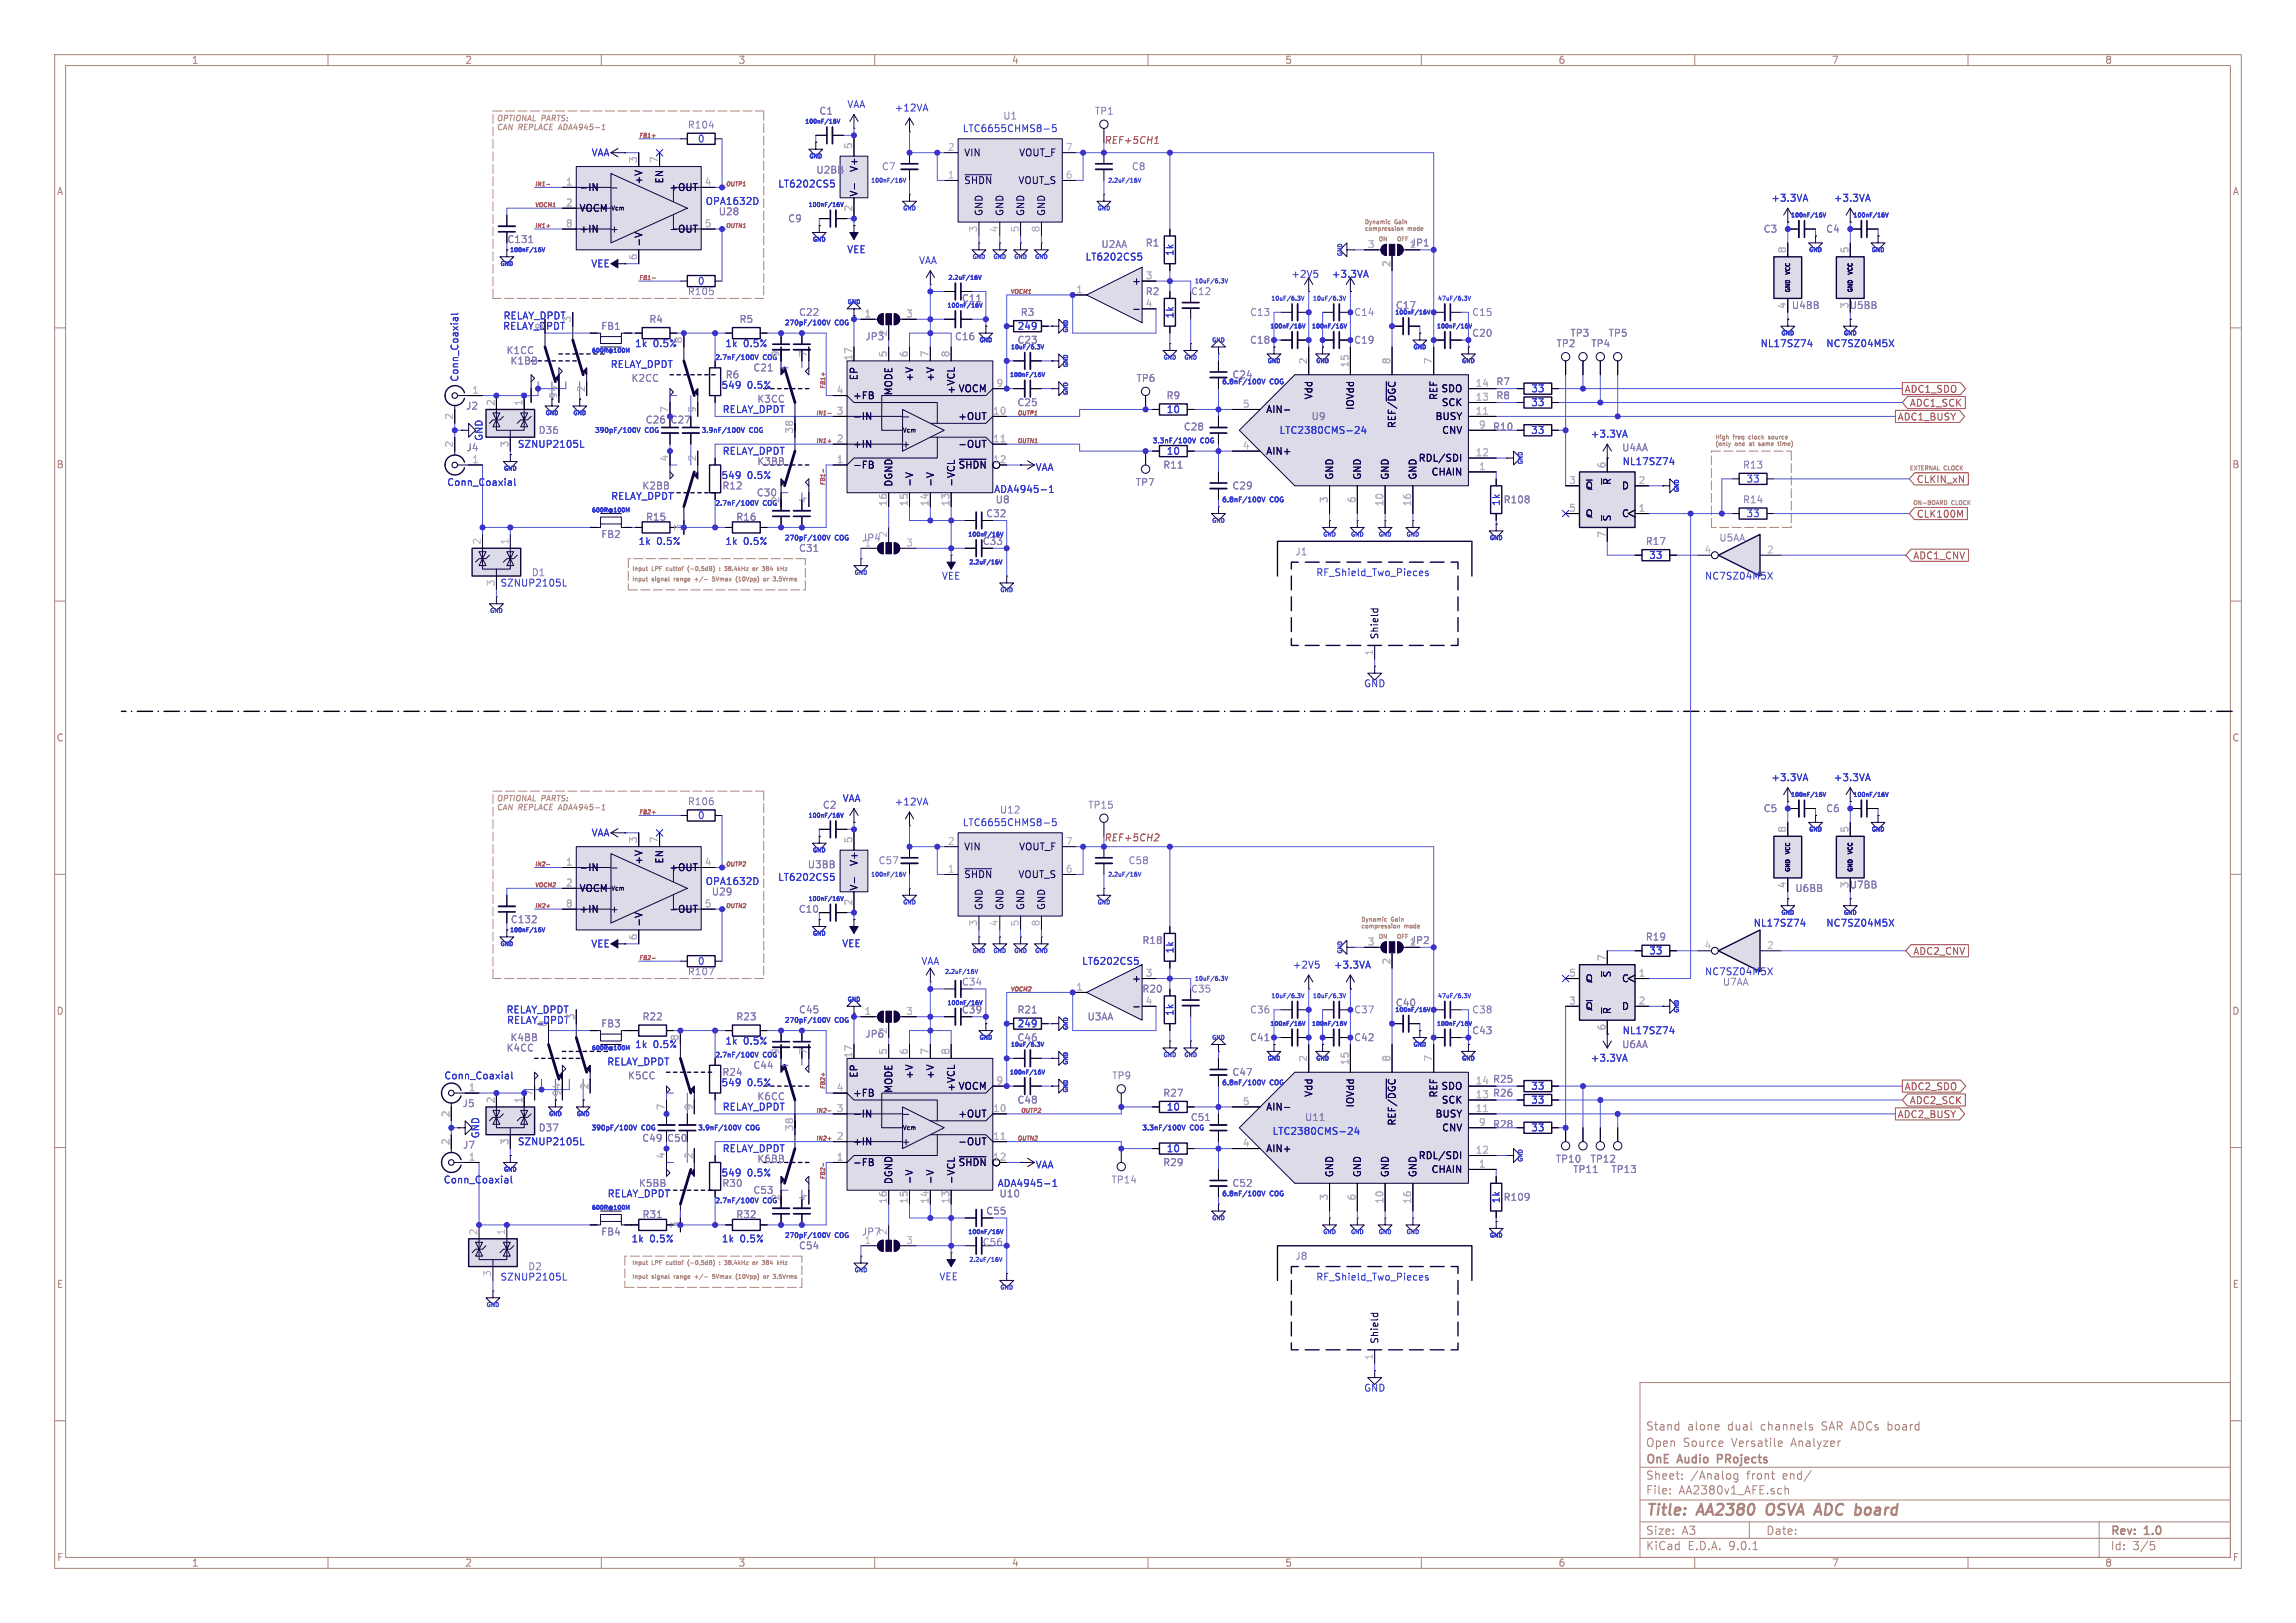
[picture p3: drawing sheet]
<svg xmlns="http://www.w3.org/2000/svg" width="420mm" height="297mm" viewBox="0 0 420 297" stroke-linecap="round" stroke-linejoin="round" font-family="sans-serif">
<defs><g id="words">
<g font-size="2.8" fill="#aa837a">
<text x="301" y="277.9">Title:</text>
<text x="310.6" y="277.9">AA2380</text>
<text x="324" y="277.9">OSVA ADC board</text>
</g>
<g font-size="2.1" fill="#aa837a">
<text x="301" y="262">Stand</text>
<text x="308.6" y="262">alone</text>
<text x="316.1" y="262">dual</text>
<text x="322.2" y="262">channels</text>
<text x="333.5" y="262">SAR ADCs board</text>
<text x="301" y="268.2">OnE</text>
<text x="301" y="265">Open</text>
<text x="307" y="268.2">Audio</text>
<text x="307.9" y="265">Source</text>
<text x="314.8" y="268.2">PRojects</text>
<text x="316.8" y="265">Versatile</text>
<text x="327.8" y="265">Analyzer</text>
<text x="301" y="273.7">File:</text>
<text x="301" y="271">Sheet:</text>
<text x="307.1" y="273.7">AA2380v1_AFE.sch</text>
<text x="309.2" y="271">/Analog</text>
<text x="319.6" y="271">front</text>
<text x="326.2" y="271">end/</text>
<text x="301" y="281.1">Size:</text>
<text x="307.6" y="281.1">A3</text>
<text x="323" y="281.1">Date:</text>
<text x="386" y="281.3">Rev:</text>
<text x="392.4" y="281.3">1.0</text>
<text x="301" y="283.9">KiCad</text>
<text x="308.7" y="283.9">E.D.A.</text>
<text x="316.3" y="283.9">9.0.1</text>
<text x="386" y="283.9">Id:</text>
<text x="390.1" y="283.9">3/5</text>
</g>
<g font-size="1.8" fill="#aa837a">
<text x="35" y="11.9">1</text>
<text x="85" y="11.9">2</text>
<text x="135" y="11.9">3</text>
<text x="185" y="11.9">4</text>
<text x="235" y="11.9">5</text>
<text x="285" y="11.9">6</text>
<text x="335" y="11.9">7</text>
<text x="385" y="11.9">8</text>
<text x="10.3" y="35.9">A</text>
<text x="408.3" y="35.9">A</text>
<text x="10.3" y="85.9">B</text>
<text x="408.2" y="85.9">B</text>
<text x="10.3" y="135.9">C</text>
<text x="408.2" y="135.9">C</text>
<text x="10.3" y="185.9">D</text>
<text x="408.2" y="185.9">D</text>
<text x="10.3" y="235.9">E</text>
<text x="408.3" y="235.9">E</text>
<text x="10.3" y="285.9">F</text>
<text x="35" y="286.9">1</text>
<text x="85" y="286.9">2</text>
<text x="135" y="286.9">3</text>
<text x="185" y="286.9">4</text>
<text x="235" y="286.9">5</text>
<text x="285" y="286.9">6</text>
<text x="335" y="286.9">7</text>
<text x="385" y="286.9">8</text>
<text x="408.3" y="285.9">F</text>
</g>
<g font-size="1.8" fill="#8d7cb6">
<text x="125.7" y="23.7">R104</text>
<text x="183.4" y="22.1">U1</text>
<text x="200.2" y="21.2">TP1</text>
<text x="149.2" y="32">U2BB</text>
<text x="161.2" y="31.3">C7</text>
<text x="206.9" y="31.3">C8</text>
<text x="131.4" y="39.6">U28</text>
<text x="144.1" y="40.9">C9</text>
<text x="92.7" y="44.7">C131</text>
<text x="201.4" y="45.6">U2AA</text>
<text x="209.5" y="45.3">R1</text>
<text x="322.5" y="42.8">C3</text>
<text x="333.9" y="42.8">C4</text>
<text x="118.7" y="59.3">R4</text>
<text x="125.7" y="54.2">R105</text>
<text x="135.2" y="59.3">R5</text>
<text x="175.9" y="55.5">C11</text>
<text x="186.6" y="58">R3</text>
<text x="209.5" y="54.2">R2</text>
<text x="217.8" y="54.2">C12</text>
<text x="228.6" y="58">C13</text>
<text x="247.6" y="58">C14</text>
<text x="255.2" y="56.7">C17</text>
<text x="269.2" y="58">C15</text>
<text x="327.7" y="56.7">U4BB</text>
<text x="338.2" y="56.7">U5BB</text>
<text x="92.6" y="65">K1CC</text>
<text x="109.9" y="60.6">FB1</text>
<text x="158.2" y="62.5">JP3</text>
<text x="174.6" y="62.5">C16</text>
<text x="186" y="63.1">C23</text>
<text x="228.6" y="63.1">C18</text>
<text x="247.6" y="63.1">C19</text>
<text x="269.2" y="61.8">C20</text>
<text x="284.6" y="63.7">TP2</text>
<text x="287.2" y="61.8">TP3</text>
<text x="291" y="63.7">TP4</text>
<text x="294.2" y="61.8">TP5</text>
<text x="93.3" y="66.9">K1BB</text>
<text x="115.4" y="70.1">K2CC</text>
<text x="137.7" y="68.2">C21</text>
<text x="207.8" y="70.1">TP6</text>
<text x="273.6" y="70.7">R7</text>
<text x="85.2" y="75.2">J2</text>
<text x="118" y="77.7">C26</text>
<text x="122.3" y="75.6" transform="rotate(-90 122.3 75.6)">7</text>
<text x="186" y="74.5">C25</text>
<text x="213.3" y="73.3">R9</text>
<text x="239.8" y="77.1">U9</text>
<text x="273.6" y="73.3">R8</text>
<text x="85.2" y="82.8">J4</text>
<text x="98.4" y="79.6">D36</text>
<text x="216.4" y="79">C28</text>
<text x="273" y="79">R10</text>
<text x="296.6" y="82.8">U4AA</text>
<text x="132" y="89.8">R12</text>
<text x="138.4" y="85.3">K3BB</text>
<text x="207.7" y="89.1">TP7</text>
<text x="212.7" y="86">R11</text>
<text x="225.3" y="89.8">C29</text>
<text x="318.7" y="86">R13</text>
<text x="118.1" y="95.5">R15</text>
<text x="134.6" y="95.5">R16</text>
<text x="138.3" y="91">C30</text>
<text x="180.3" y="94.8">C32</text>
<text x="182" y="92.3">U8</text>
<text x="274.9" y="92.3">R108</text>
<text x="318.7" y="92.3">R14</text>
<text x="109.9" y="98.7">FB2</text>
<text x="146.1" y="101.2">C31</text>
<text x="157.6" y="99.3">JP4</text>
<text x="158" y="100.1">1</text>
<text x="162.3" y="98.5" transform="rotate(-90 162.3 98.5)">2</text>
<text x="236.9" y="101.8">J1</text>
<text x="300.9" y="99.9">R17</text>
<text x="314.4" y="99.3">U5AA</text>
<text x="125.7" y="147.5">R106</text>
<text x="182.8" y="149.1">U12</text>
<text x="199" y="148.2">TP15</text>
<text x="322.5" y="148.8">C5</text>
<text x="333.9" y="148.8">C6</text>
<text x="147.7" y="159.1">U3BB</text>
<text x="160.6" y="158.3">C57</text>
<text x="206.3" y="158.3">C58</text>
<text x="130.1" y="164.1">U29</text>
<text x="146" y="167.2">C10</text>
<text x="328.3" y="163.4">U6BB</text>
<text x="338.2" y="162.8">U7BB</text>
<text x="93.3" y="169.1">C132</text>
<text x="208.9" y="172.9">R18</text>
<text x="300.9" y="172.3">R19</text>
<text x="125.7" y="178.7">R107</text>
<text x="175.9" y="180.6">C34</text>
<text x="186" y="185.6">R21</text>
<text x="208.9" y="181.8">R20</text>
<text x="217.8" y="181.8">C35</text>
<text x="228.6" y="185.6">C36</text>
<text x="247.6" y="185.6">C37</text>
<text x="255.2" y="184.4">C40</text>
<text x="269.2" y="185.6">C38</text>
<text x="315" y="180.6">U7AA</text>
<text x="93.3" y="190.7">K4BB</text>
<text x="109.9" y="188.2">FB3</text>
<text x="117.4" y="186.9">R22</text>
<text x="134.6" y="186.9">R23</text>
<text x="158.2" y="190.1">JP6</text>
<text x="186" y="190.7">C46</text>
<text x="198.8" y="186.9">U3AA</text>
<text x="228.6" y="190.7">C41</text>
<text x="247.6" y="190.7">C42</text>
<text x="269.2" y="189.5">C43</text>
<text x="296.6" y="192">U6AA</text>
<text x="92.6" y="192.6">K4CC</text>
<text x="114.8" y="197.7">K5CC</text>
<text x="132" y="197.1">R24</text>
<text x="137.7" y="195.8">C44</text>
<text x="203.3" y="197.7">TP9</text>
<text x="84.5" y="202.8">J5</text>
<text x="186" y="202.2">C48</text>
<text x="212.7" y="200.9">R27</text>
<text x="98.4" y="207.2">D37</text>
<text x="117.4" y="209.1">C49</text>
<text x="121.9" y="209.1">C50</text>
<text x="217.7" y="205.3">C51</text>
<text x="238.6" y="205.3">U11</text>
<text x="273" y="206.6">R28</text>
<text x="84.6" y="210.4">J7</text>
<text x="138.4" y="213">K6BB</text>
<text x="212.7" y="213.6">R29</text>
<text x="284.5" y="213">TP10</text>
<text x="287.7" y="214.9">TP11</text>
<text x="290.8" y="213">TP12</text>
<text x="294.6" y="214.9">TP13</text>
<text x="132" y="217.4">R30</text>
<text x="182.7" y="219.3">U10</text>
<text x="203.2" y="216.8">TP14</text>
<text x="274.9" y="219.9">R109</text>
<text x="109.9" y="226.3">FB4</text>
<text x="117.4" y="223.1">R31</text>
<text x="134.6" y="223.1">R32</text>
<text x="157.6" y="226.3">JP7</text>
<text x="158" y="227.7">1</text>
<text x="180.3" y="222.5">C55</text>
<text x="146.1" y="228.8">C54</text>
<text x="179.7" y="228.2">C56</text>
<text x="236.9" y="230.7">J8</text>
</g>
<g font-size="1.8" fill="#353dd0">
<text x="149.8" y="21.2">C1</text>
<text x="154.9" y="20">VAA</text>
<text x="163.6" y="20.6">+12VA</text>
<text x="108.1" y="28.8">VAA</text>
<text x="127.6" y="26.3">0</text>
<text x="176" y="24.4">LTC6655CHMS8-5</text>
<text x="142.2" y="34.5">LT6202CS5</text>
<text x="129" y="37.7">OPA1632D</text>
<text x="323.9" y="37.1">+3.3VA</text>
<text x="335.3" y="37.1">+3.3VA</text>
<text x="154.9" y="46.5">VEE</text>
<text x="198.5" y="47.9">LT6202CS5</text>
<text x="214.9" y="46.9" transform="rotate(-90 214.9 46.9)">1k</text>
<text x="108.1" y="49.1">VEE</text>
<text x="127.6" y="52.3">0</text>
<text x="168" y="48.5">VAA</text>
<text x="236.1" y="51">+2V5</text>
<text x="243.5" y="51">+3.3VA</text>
<text x="92" y="58.6">RELAY_DPDT</text>
<text x="146.1" y="58">C22</text>
<text x="214.9" y="58.4" transform="rotate(-90 214.9 58.4)">1k</text>
<text x="91.9" y="60.6">RELAY_DPDT</text>
<text x="116.1" y="63.7">1k</text>
<text x="119.5" y="63.7">0.5%</text>
<text x="124.8" y="62.9" transform="rotate(-90 124.8 62.9)">8</text>
<text x="132.6" y="63.7">1k</text>
<text x="136" y="63.7">0.5%</text>
<text x="186" y="60.6">249</text>
<text x="322" y="63.7">NL17SZ74</text>
<text x="334" y="63.7">NC7SZ04M5X</text>
<text x="84" y="70" transform="rotate(-90 84 70)">Conn_Coaxial</text>
<text x="111.6" y="67.5">RELAY_DPDT</text>
<text x="131.9" y="71.3">549</text>
<text x="132.6" y="69.4">R6</text>
<text x="136.7" y="71.3">0.5%</text>
<text x="225.3" y="69.4">C24</text>
<text x="280" y="72">33</text>
<text x="132.1" y="75.8">RELAY_DPDT</text>
<text x="138.4" y="73.9">K3CC</text>
<text x="213.3" y="75.8">10</text>
<text x="280" y="74.5">33</text>
<text x="88.5" y="80.8" transform="rotate(-90 88.5 80.8)">GND</text>
<text x="94.6" y="82.1">SZNUP2105L</text>
<text x="132.1" y="83.4">RELAY_DPDT</text>
<text x="213.3" y="83.4">10</text>
<text x="234" y="79.6">LTC2380CMS-24</text>
<text x="280" y="79.6">33</text>
<text x="290.9" y="80.3">+3.3VA</text>
<text x="81.7" y="89.1">Conn_Coaxial</text>
<text x="117.4" y="89.8">K2BB</text>
<text x="131.9" y="87.9">549</text>
<text x="136.7" y="87.9">0.5%</text>
<text x="189.3" y="86.4">VAA</text>
<text x="296.7" y="85.3">NL17SZ74</text>
<text x="319.4" y="88.5">33</text>
<text x="111.7" y="91.7">RELAY_DPDT</text>
<text x="181.8" y="90.4">ADA4945-1</text>
<text x="274.5" y="92.7" transform="rotate(-90 274.5 92.7)">1k</text>
<text x="319.4" y="94.8">33</text>
<text x="116.7" y="99.9">1k</text>
<text x="120.1" y="99.9">0.5%</text>
<text x="132.6" y="99.9">1k</text>
<text x="136" y="99.9">0.5%</text>
<text x="179.7" y="99.9">C33</text>
<text x="91.4" y="107.5">SZNUP2105L</text>
<text x="97.2" y="105.6">D1</text>
<text x="172.2" y="106.3">VEE</text>
<text x="240.7" y="105.6">RF_Shield_Two_Pieces</text>
<text x="301.6" y="102.5">33</text>
<text x="311.8" y="106.3">NC7SZ04M5X</text>
<text x="249.4" y="126">GND</text>
<text x="323.9" y="143.2">+3.3VA</text>
<text x="335.3" y="143.2">+3.3VA</text>
<text x="150.4" y="148.2">C2</text>
<text x="154" y="147">VAA</text>
<text x="163.6" y="147.6">+12VA</text>
<text x="108.1" y="153.3">VAA</text>
<text x="127.6" y="150.1">0</text>
<text x="176" y="151.4">LTC6655CHMS8-5</text>
<text x="142.2" y="161.4">LT6202CS5</text>
<text x="129" y="162.2">OPA1632D</text>
<text x="108.1" y="173.6">VEE</text>
<text x="154" y="173.5">VEE</text>
<text x="320.7" y="169.8">NL17SZ74</text>
<text x="334" y="169.8">NC7SZ04M5X</text>
<text x="127.6" y="176.8">0</text>
<text x="168.4" y="176.8">VAA</text>
<text x="197.8" y="176.8">LT6202CS5</text>
<text x="214.9" y="174.6" transform="rotate(-90 214.9 174.6)">1k</text>
<text x="236.4" y="177.4">+2V5</text>
<text x="243.9" y="177.4">+3.3VA</text>
<text x="301.6" y="174.9">33</text>
<text x="311.8" y="178.7">NC7SZ04M5X</text>
<text x="92.6" y="185.6">RELAY_DPDT</text>
<text x="146.1" y="185.6">C45</text>
<text x="92.6" y="187.6">RELAY_DPDT</text>
<text x="100.1" y="188" transform="rotate(-90 100.1 188)">8</text>
<text x="116.1" y="192">1k</text>
<text x="119.5" y="192">0.5%</text>
<text x="124.2" y="190.6" transform="rotate(-90 124.2 190.6)">8</text>
<text x="132.6" y="191.4">1k</text>
<text x="136" y="191.4">0.5%</text>
<text x="186" y="188.2">249</text>
<text x="214.9" y="186" transform="rotate(-90 214.9 186)">1k</text>
<text x="296.7" y="189.5">NL17SZ74</text>
<text x="81.2" y="197.7">Conn_Coaxial</text>
<text x="111" y="195.2">RELAY_DPDT</text>
<text x="142.6" y="193.1" transform="rotate(-90 142.6 193.1)">9</text>
<text x="225.3" y="197.1">C47</text>
<text x="290.9" y="194.5">+3.3VA</text>
<text x="131.9" y="199">549</text>
<text x="132.1" y="203.4">RELAY_DPDT</text>
<text x="136.7" y="199">0.5%</text>
<text x="138.4" y="201.5">K6CC</text>
<text x="213.3" y="203.4">10</text>
<text x="280" y="199.6">33</text>
<text x="280" y="202.2">33</text>
<text x="87.9" y="208.4" transform="rotate(-90 87.9 208.4)">GND</text>
<text x="94.6" y="209.8">SZNUP2105L</text>
<text x="232.7" y="207.9">LTC2380CMS-24</text>
<text x="280" y="207.2">33</text>
<text x="131.9" y="215.5">549</text>
<text x="132.1" y="211">RELAY_DPDT</text>
<text x="136.7" y="215.5">0.5%</text>
<text x="189.3" y="214">VAA</text>
<text x="213.3" y="211">10</text>
<text x="81.1" y="216.8">Conn_Coaxial</text>
<text x="111.1" y="219.3">RELAY_DPDT</text>
<text x="116.8" y="217.4">K5BB</text>
<text x="137.7" y="218.7">C53</text>
<text x="182.4" y="217.4">ADA4945-1</text>
<text x="225.3" y="217.4">C52</text>
<text x="274.5" y="220.3" transform="rotate(-90 274.5 220.3)">1k</text>
<text x="115.4" y="227.6">1k</text>
<text x="118.8" y="227.6">0.5%</text>
<text x="131.9" y="227.6">1k</text>
<text x="135.4" y="227.6">0.5%</text>
<text x="96.5" y="232.6">D2</text>
<text x="91.4" y="234.5">SZNUP2105L</text>
<text x="171.7" y="234.5">VEE</text>
<text x="240.7" y="234.5">RF_Shield_Two_Pieces</text>
<text x="249.4" y="254.9">GND</text>
</g>
<g font-size="1.8" fill="#b4afbe">
<text x="116.6" y="29.9" transform="rotate(-90 116.6 29.9)">3</text>
<text x="120.4" y="29.9" transform="rotate(-90 120.4 29.9)">7</text>
<text x="156" y="27.4" transform="rotate(-90 156 27.4)">5</text>
<text x="173.3" y="27.7">2</text>
<text x="194.9" y="27.7">7</text>
<text x="103.4" y="34">1</text>
<text x="128.8" y="34">4</text>
<text x="173.3" y="32.8">1</text>
<text x="194.9" y="32.8">6</text>
<text x="103.4" y="41.7">8</text>
<text x="103.4" y="37.8">2</text>
<text x="128.8" y="41.7">5</text>
<text x="156" y="38.8" transform="rotate(-90 156 38.8)">2</text>
<text x="116.6" y="47.7" transform="rotate(-90 116.6 47.7)">6</text>
<text x="178.8" y="42.6" transform="rotate(-90 178.8 42.6)">3</text>
<text x="182.6" y="42.6" transform="rotate(-90 182.6 42.6)">4</text>
<text x="186.4" y="42.6" transform="rotate(-90 186.4 42.6)">5</text>
<text x="190.2" y="42.6" transform="rotate(-90 190.2 42.6)">8</text>
<text x="250.1" y="45.5">3</text>
<text x="257.7" y="45.5">1JP1</text>
<text x="326.8" y="46.4" transform="rotate(-90 326.8 46.4)">8</text>
<text x="338.2" y="46.4" transform="rotate(-90 338.2 46.4)">5</text>
<text x="196.8" y="53.7">1</text>
<text x="209.5" y="51.2">3</text>
<text x="254.4" y="49" transform="rotate(-90 254.4 49)">2</text>
<text x="104.5" y="59.1" transform="rotate(-90 104.5 59.1)">3</text>
<text x="158" y="58.2">1</text>
<text x="165.7" y="58.2">3</text>
<text x="209.5" y="56.3">4</text>
<text x="326.8" y="56.6" transform="rotate(-90 326.8 56.6)">4</text>
<text x="338.2" y="56.6" transform="rotate(-90 338.2 56.6)">3</text>
<text x="99.4" y="60.4" transform="rotate(-90 99.4 60.4)">8</text>
<text x="142.6" y="65.5" transform="rotate(-90 142.6 65.5)">9</text>
<text x="147.7" y="65.5" transform="rotate(-90 147.7 65.5)">7</text>
<text x="162.3" y="65.5" transform="rotate(-90 162.3 65.5)">5</text>
<text x="162.3" y="61.7" transform="rotate(-90 162.3 61.7)">2</text>
<text x="166.1" y="65.5" transform="rotate(-90 166.1 65.5)">6</text>
<text x="169.9" y="65.5" transform="rotate(-90 169.9 65.5)">7</text>
<text x="173.7" y="65.5" transform="rotate(-90 173.7 65.5)">8</text>
<text x="107.1" y="71.8" transform="rotate(-90 107.1 71.8)">2</text>
<text x="156" y="66.1" transform="rotate(-90 156 66.1)">17</text>
<text x="182.2" y="70.9">9</text>
<text x="239.1" y="66.7" transform="rotate(-90 239.1 66.7)">2</text>
<text x="246.8" y="67.4" transform="rotate(-90 246.8 67.4)">15</text>
<text x="254.4" y="66.7" transform="rotate(-90 254.4 66.7)">8</text>
<text x="262" y="66.7" transform="rotate(-90 262 66.7)">7</text>
<text x="269.8" y="70.9">14</text>
<text x="82.9" y="76.9" transform="rotate(-90 82.9 76.9)">2</text>
<text x="86.3" y="72.1">1</text>
<text x="90.6" y="74.4" transform="rotate(-90 90.6 74.4)">2</text>
<text x="95.6" y="74.4" transform="rotate(-90 95.6 74.4)">1</text>
<text x="127.4" y="75.6" transform="rotate(-90 127.4 75.6)">9</text>
<text x="153" y="75.9">3</text>
<text x="153" y="72.1">4</text>
<text x="181.6" y="75.9">10</text>
<text x="227.3" y="74.7">5</text>
<text x="269.8" y="73.4">13</text>
<text x="269.8" y="75.9">11</text>
<text x="82.9" y="82" transform="rotate(-90 82.9 82)">2</text>
<text x="93.1" y="82" transform="rotate(-90 93.1 82)">3</text>
<text x="145.2" y="79.4" transform="rotate(-90 145.2 79.4)">38</text>
<text x="153" y="81">2</text>
<text x="181.6" y="81">11</text>
<text x="227.3" y="82.3">4</text>
<text x="269.8" y="83.6">12</text>
<text x="270.4" y="78.5">9</text>
<text x="86.3" y="84.8">1</text>
<text x="122.3" y="84.5" transform="rotate(-90 122.3 84.5)">4</text>
<text x="127.4" y="84.5" transform="rotate(-90 127.4 84.5)">2</text>
<text x="153" y="84.8">1</text>
<text x="181.6" y="84.8">12</text>
<text x="270.4" y="86.1">1</text>
<text x="286.9" y="88.6">3</text>
<text x="293.8" y="85.8" transform="rotate(-90 293.8 85.8)">6</text>
<text x="299.6" y="88.6">2</text>
<text x="142.6" y="92.1" transform="rotate(-90 142.6 92.1)">2</text>
<text x="147.7" y="92.1" transform="rotate(-90 147.7 92.1)">4</text>
<text x="162.3" y="92.8" transform="rotate(-90 162.3 92.8)">16</text>
<text x="166.1" y="92.8" transform="rotate(-90 166.1 92.8)">15</text>
<text x="169.9" y="92.8" transform="rotate(-90 169.9 92.8)">14</text>
<text x="173.7" y="92.8" transform="rotate(-90 173.7 92.8)">13</text>
<text x="243" y="92.1" transform="rotate(-90 243 92.1)">3</text>
<text x="248" y="92.1" transform="rotate(-90 248 92.1)">6</text>
<text x="253.1" y="92.8" transform="rotate(-90 253.1 92.8)">10</text>
<text x="258.2" y="92.8" transform="rotate(-90 258.2 92.8)">16</text>
<text x="286.9" y="93.7">5</text>
<text x="299.6" y="93.7">1</text>
<text x="88" y="99.8" transform="rotate(-90 88 99.8)">2</text>
<text x="93.1" y="99.8" transform="rotate(-90 93.1 99.8)">1</text>
<text x="124.8" y="97.2" transform="rotate(-90 124.8 97.2)">3</text>
<text x="165.7" y="100.1">3</text>
<text x="293.8" y="98.5" transform="rotate(-90 293.8 98.5)">7</text>
<text x="311.7" y="101.3">4</text>
<text x="323.1" y="101.3">2</text>
<text x="90.6" y="107.4" transform="rotate(-90 90.6 107.4)">3</text>
<text x="251.2" y="120.1" transform="rotate(-90 251.2 120.1)">1</text>
<text x="116.6" y="154.4" transform="rotate(-90 116.6 154.4)">3</text>
<text x="120.4" y="154.4" transform="rotate(-90 120.4 154.4)">7</text>
<text x="156" y="154.4" transform="rotate(-90 156 154.4)">5</text>
<text x="173.3" y="154.7">2</text>
<text x="194.9" y="154.7">7</text>
<text x="326.8" y="152.5" transform="rotate(-90 326.8 152.5)">8</text>
<text x="338.2" y="152.5" transform="rotate(-90 338.2 152.5)">5</text>
<text x="103.4" y="158.5">1</text>
<text x="128.8" y="158.5">4</text>
<text x="173.3" y="159.8">1</text>
<text x="194.9" y="159.8">6</text>
<text x="103.4" y="166.1">8</text>
<text x="103.4" y="162.3">2</text>
<text x="128.8" y="166.1">5</text>
<text x="156" y="165.8" transform="rotate(-90 156 165.8)">2</text>
<text x="326.8" y="162.6" transform="rotate(-90 326.8 162.6)">4</text>
<text x="338.2" y="162.6" transform="rotate(-90 338.2 162.6)">3</text>
<text x="116.6" y="172.2" transform="rotate(-90 116.6 172.2)">6</text>
<text x="178.8" y="169.6" transform="rotate(-90 178.8 169.6)">3</text>
<text x="182.6" y="169.6" transform="rotate(-90 182.6 169.6)">4</text>
<text x="186.4" y="169.6" transform="rotate(-90 186.4 169.6)">5</text>
<text x="190.2" y="169.6" transform="rotate(-90 190.2 169.6)">8</text>
<text x="250.1" y="173.1">3</text>
<text x="257.7" y="173.1">1JP2</text>
<text x="311.7" y="173.7">4</text>
<text x="323.1" y="173.7">2</text>
<text x="209.5" y="178.8">3</text>
<text x="254.4" y="176.6" transform="rotate(-90 254.4 176.6)">2</text>
<text x="286.9" y="178.8">5</text>
<text x="293.8" y="176" transform="rotate(-90 293.8 176)">7</text>
<text x="299.6" y="178.8">1</text>
<text x="158" y="185.8">1</text>
<text x="165.7" y="185.8">3</text>
<text x="196.8" y="181.4">1</text>
<text x="209.5" y="183.9">4</text>
<text x="286.9" y="183.9">3</text>
<text x="299.6" y="183.9">2</text>
<text x="105.2" y="186.8" transform="rotate(-90 105.2 186.8)">3</text>
<text x="162.3" y="189.3" transform="rotate(-90 162.3 189.3)">2</text>
<text x="293.8" y="188.7" transform="rotate(-90 293.8 188.7)">6</text>
<text x="147.7" y="193.1" transform="rotate(-90 147.7 193.1)">7</text>
<text x="156" y="193.7" transform="rotate(-90 156 193.7)">17</text>
<text x="162.3" y="193.1" transform="rotate(-90 162.3 193.1)">5</text>
<text x="166.1" y="193.1" transform="rotate(-90 166.1 193.1)">6</text>
<text x="169.9" y="193.1" transform="rotate(-90 169.9 193.1)">7</text>
<text x="173.7" y="193.1" transform="rotate(-90 173.7 193.1)">8</text>
<text x="239.1" y="194.4" transform="rotate(-90 239.1 194.4)">2</text>
<text x="246.8" y="195" transform="rotate(-90 246.8 195)">15</text>
<text x="254.4" y="194.4" transform="rotate(-90 254.4 194.4)">8</text>
<text x="262" y="194.4" transform="rotate(-90 262 194.4)">7</text>
<text x="85.7" y="199.8">1</text>
<text x="90.6" y="202" transform="rotate(-90 90.6 202)">2</text>
<text x="95.6" y="202" transform="rotate(-90 95.6 202)">1</text>
<text x="97.5" y="200.7" transform="rotate(-90 97.5 200.7)">7</text>
<text x="102.6" y="200.7" transform="rotate(-90 102.6 200.7)">94</text>
<text x="107.7" y="199.5" transform="rotate(-90 107.7 199.5)">2</text>
<text x="121.7" y="203.3" transform="rotate(-90 121.7 203.3)">7</text>
<text x="126.7" y="203.3" transform="rotate(-90 126.7 203.3)">9</text>
<text x="153" y="203.6">3</text>
<text x="153" y="199.8">4</text>
<text x="181.6" y="203.6">10</text>
<text x="182.2" y="198.5">9</text>
<text x="227.3" y="202.3">5</text>
<text x="269.8" y="198.5">14 R25</text>
<text x="269.8" y="201">13 R26</text>
<text x="269.8" y="203.6">11</text>
<text x="82.3" y="209.6" transform="rotate(-90 82.3 209.6)">2</text>
<text x="82.3" y="204.5" transform="rotate(-90 82.3 204.5)">2</text>
<text x="93.1" y="209.6" transform="rotate(-90 93.1 209.6)">3</text>
<text x="145.2" y="207.1" transform="rotate(-90 145.2 207.1)">38</text>
<text x="153" y="208.7">2</text>
<text x="181.6" y="208.7">11</text>
<text x="227.3" y="209.9">4</text>
<text x="270.4" y="206.1">9</text>
<text x="85.7" y="212.5">1</text>
<text x="121.7" y="212.2" transform="rotate(-90 121.7 212.2)">4</text>
<text x="126.7" y="212.2" transform="rotate(-90 126.7 212.2)">2</text>
<text x="153" y="212.5">1</text>
<text x="181.6" y="212.5">12</text>
<text x="269.8" y="211.2">12</text>
<text x="270.4" y="213.7">1</text>
<text x="142.6" y="219.8" transform="rotate(-90 142.6 219.8)">2</text>
<text x="147.7" y="219.8" transform="rotate(-90 147.7 219.8)">4</text>
<text x="162.3" y="220.4" transform="rotate(-90 162.3 220.4)">16</text>
<text x="166.1" y="220.4" transform="rotate(-90 166.1 220.4)">15</text>
<text x="169.9" y="220.4" transform="rotate(-90 169.9 220.4)">14</text>
<text x="173.7" y="220.4" transform="rotate(-90 173.7 220.4)">13</text>
<text x="243" y="219.8" transform="rotate(-90 243 219.8)">3</text>
<text x="248" y="219.8" transform="rotate(-90 248 219.8)">6</text>
<text x="253.1" y="220.4" transform="rotate(-90 253.1 220.4)">10</text>
<text x="258.2" y="220.4" transform="rotate(-90 258.2 220.4)">16</text>
<text x="87.4" y="226.1" transform="rotate(-90 87.4 226.1)">2</text>
<text x="92.5" y="226.1" transform="rotate(-90 92.5 226.1)">1</text>
<text x="124.2" y="224.9" transform="rotate(-90 124.2 224.9)">3</text>
<text x="162.3" y="226.1" transform="rotate(-90 162.3 226.1)">2</text>
<text x="165.7" y="227.7">3</text>
<text x="89.9" y="233.8" transform="rotate(-90 89.9 233.8)">3</text>
<text x="251.2" y="249" transform="rotate(-90 251.2 249)">1</text>
</g>
<g font-size="1.8" fill="#15005e">
<text x="176.3" y="28.8">VIN</text>
<text x="186.3" y="28.8">VOUT_F</text>
<text x="105.9" y="35.2">-IN</text>
<text x="117.7" y="33.9" transform="rotate(-90 117.7 33.9)">+V</text>
<text x="121.5" y="33.7" transform="rotate(-90 121.5 33.7)">EN</text>
<text x="122.4" y="35.2">+OUT</text>
<text x="157.1" y="31.6" transform="rotate(-90 157.1 31.6)">V+</text>
<text x="176.3" y="33.9">~{SHDN}</text>
<text x="186.2" y="33.9">VOUT_S</text>
<text x="105.9" y="39">VOCM</text>
<text x="157.1" y="36.1" transform="rotate(-90 157.1 36.1)">V-</text>
<text x="179.9" y="39.6" transform="rotate(-90 179.9 39.6)">GND</text>
<text x="183.7" y="39.6" transform="rotate(-90 183.7 39.6)">GND</text>
<text x="187.6" y="39.6" transform="rotate(-90 187.6 39.6)">GND</text>
<text x="191.4" y="39.6" transform="rotate(-90 191.4 39.6)">GND</text>
<text x="105.9" y="42.8">+IN</text>
<text x="117.7" y="45.2" transform="rotate(-90 117.7 45.2)">-V</text>
<text x="122.4" y="42.8">-OUT</text>
<text x="207" y="52.3">+</text>
<text x="157.1" y="69.7" transform="rotate(-90 157.1 69.7)">EP</text>
<text x="167.2" y="69.9" transform="rotate(-90 167.2 69.9)">+V</text>
<text x="171" y="69.9" transform="rotate(-90 171 69.9)">+V</text>
<text x="175.3" y="72">VOCM</text>
<text x="263.6" y="72">SDO</text>
<text x="156" y="77.1">-IN</text>
<text x="156" y="73.3">+FB</text>
<text x="163.4" y="72.5" transform="rotate(-90 163.4 72.5)">MODE</text>
<text x="174.9" y="72.2" transform="rotate(-90 174.9 72.2)">+VCL</text>
<text x="175.2" y="77.1">+OUT</text>
<text x="231.5" y="75.8">AIN-</text>
<text x="240.3" y="73.2" transform="rotate(-90 240.3 73.2)">Vdd</text>
<text x="247.9" y="75.1" transform="rotate(-90 247.9 75.1)">IOVdd</text>
<text x="262.5" y="77.1">BUSY</text>
<text x="263.1" y="73.3" transform="rotate(-90 263.1 73.3)">REF</text>
<text x="263.6" y="74.5">SCK</text>
<text x="156" y="82.1">+IN</text>
<text x="175.2" y="82.1">-OUT</text>
<text x="231.5" y="83.4">AIN+</text>
<text x="255.5" y="78.4" transform="rotate(-90 255.5 78.4)">REF/~{DGC}</text>
<text x="263.7" y="79.6">CNV</text>
<text x="156" y="86">-FB</text>
<text x="163.4" y="89.2" transform="rotate(-90 163.4 89.2)">DGND</text>
<text x="167.2" y="89.2" transform="rotate(-90 167.2 89.2)">-V</text>
<text x="171" y="89.2" transform="rotate(-90 171 89.2)">-V</text>
<text x="174.9" y="89.2" transform="rotate(-90 174.9 89.2)">-VCL</text>
<text x="175.3" y="86">~{SHDN}</text>
<text x="244.1" y="87.9" transform="rotate(-90 244.1 87.9)">GND</text>
<text x="249.1" y="87.9" transform="rotate(-90 249.1 87.9)">GND</text>
<text x="254.2" y="87.9" transform="rotate(-90 254.2 87.9)">GND</text>
<text x="259.3" y="87.9" transform="rotate(-90 259.3 87.9)">GND</text>
<text x="259.4" y="84.7">RDL/SDI</text>
<text x="261.8" y="87.2">CHAIN</text>
<text x="289.9" y="89.8">~{Q}</text>
<text x="294.9" y="88.8" transform="rotate(-90 294.9 88.8)">~{R}</text>
<text x="296.6" y="89.8">D</text>
<text x="289.9" y="94.8">Q</text>
<text x="294.9" y="95.5" transform="rotate(-90 294.9 95.5)">~{S}</text>
<text x="296.6" y="94.8">C</text>
<text x="252.3" y="117.1" transform="rotate(-90 252.3 117.1)">Shield</text>
<text x="176.3" y="155.8">VIN</text>
<text x="186.3" y="155.8">VOUT_F</text>
<text x="105.9" y="159.6">-IN</text>
<text x="117.7" y="158.3" transform="rotate(-90 117.7 158.3)">+V</text>
<text x="121.5" y="158.1" transform="rotate(-90 121.5 158.1)">EN</text>
<text x="122.4" y="159.6">+OUT</text>
<text x="157.1" y="158.6" transform="rotate(-90 157.1 158.6)">V+</text>
<text x="176.3" y="160.9">~{SHDN}</text>
<text x="186.2" y="160.9">VOUT_S</text>
<text x="105.9" y="167.2">+IN</text>
<text x="105.9" y="163.4">VOCM</text>
<text x="122.4" y="167.2">-OUT</text>
<text x="157.1" y="163.1" transform="rotate(-90 157.1 163.1)">V-</text>
<text x="179.9" y="166.6" transform="rotate(-90 179.9 166.6)">GND</text>
<text x="183.7" y="166.6" transform="rotate(-90 183.7 166.6)">GND</text>
<text x="187.6" y="166.6" transform="rotate(-90 187.6 166.6)">GND</text>
<text x="191.4" y="166.6" transform="rotate(-90 191.4 166.6)">GND</text>
<text x="117.7" y="169.7" transform="rotate(-90 117.7 169.7)">-V</text>
<text x="207" y="179.9">+</text>
<text x="289.9" y="179.9">Q</text>
<text x="294.9" y="179" transform="rotate(-90 294.9 179)">~{S}</text>
<text x="296.6" y="179.9">C</text>
<text x="289.9" y="185">~{Q}</text>
<text x="294.9" y="185.7" transform="rotate(-90 294.9 185.7)">~{R}</text>
<text x="296.6" y="185">D</text>
<text x="157.1" y="197.3" transform="rotate(-90 157.1 197.3)">EP</text>
<text x="167.2" y="197.6" transform="rotate(-90 167.2 197.6)">+V</text>
<text x="171" y="197.6" transform="rotate(-90 171 197.6)">+V</text>
<text x="156" y="200.9">+FB</text>
<text x="163.4" y="200.1" transform="rotate(-90 163.4 200.1)">MODE</text>
<text x="174.9" y="199.9" transform="rotate(-90 174.9 199.9)">+VCL</text>
<text x="175.3" y="199.6">VOCM</text>
<text x="231.5" y="203.4">AIN-</text>
<text x="240.3" y="200.8" transform="rotate(-90 240.3 200.8)">Vdd</text>
<text x="247.9" y="202.8" transform="rotate(-90 247.9 202.8)">IOVdd</text>
<text x="263.1" y="200.9" transform="rotate(-90 263.1 200.9)">REF</text>
<text x="263.6" y="199.6">SDO</text>
<text x="263.6" y="202.2">SCK</text>
<text x="156" y="209.8">+IN</text>
<text x="156" y="204.7">-IN</text>
<text x="175.2" y="209.8">-OUT</text>
<text x="175.2" y="204.7">+OUT</text>
<text x="255.5" y="206.1" transform="rotate(-90 255.5 206.1)">REF/~{DGC}</text>
<text x="262.5" y="204.7">BUSY</text>
<text x="263.7" y="207.2">CNV</text>
<text x="156" y="213.6">-FB</text>
<text x="175.3" y="213.6">~{SHDN}</text>
<text x="231.5" y="211">AIN+</text>
<text x="244.1" y="215.5" transform="rotate(-90 244.1 215.5)">GND</text>
<text x="249.1" y="215.5" transform="rotate(-90 249.1 215.5)">GND</text>
<text x="254.2" y="215.5" transform="rotate(-90 254.2 215.5)">GND</text>
<text x="259.3" y="215.5" transform="rotate(-90 259.3 215.5)">GND</text>
<text x="259.4" y="212.3">RDL/SDI</text>
<text x="261.8" y="214.9">CHAIN</text>
<text x="163.4" y="216.8" transform="rotate(-90 163.4 216.8)">DGND</text>
<text x="167.2" y="216.8" transform="rotate(-90 167.2 216.8)">-V</text>
<text x="171" y="216.8" transform="rotate(-90 171 216.8)">-V</text>
<text x="174.9" y="216.8" transform="rotate(-90 174.9 216.8)">-VCL</text>
<text x="252.3" y="246" transform="rotate(-90 252.3 246)">Shield</text>
</g>
<g font-size="1.8" fill="#b42d25">
<text x="201.9" y="26.4">REF+5CH1</text>
<text x="201.9" y="154">REF+5CH2</text>
</g>
<g font-size="1.8" fill="#130040">
<text x="111.5" y="42.8">+</text>
<text x="164.8" y="82.1">+</text>
<text x="111.5" y="167.2">+</text>
<text x="164.8" y="209.8">+</text>
</g>
<text font-size="1.8" fill="#4026c4" x="96.9" y="73.1" transform="rotate(-90 96.9 73.1)">7</text>
<g font-size="1.8" fill="#010022">
<text x="102" y="73.1" transform="rotate(-90 102 73.1)">94</text>
<text x="122.6" y="77.7">C27</text>
<text x="175.9" y="185.6">C39</text>
</g>
<g font-size="1.8" fill="#c03d3d">
<text x="347" y="77.2">ADC1_BUSY</text>
<text x="348.3" y="72.1">ADC1_SDO</text>
<text x="349.2" y="74.6">ADC1_SCK</text>
<text x="350.5" y="88.6">CLKIN_xN</text>
<text x="350.5" y="94.9">CLK100M</text>
<text x="349.9" y="102.6">ADC1_CNV</text>
<text x="349.9" y="174.9">ADC2_CNV</text>
<text x="348.3" y="199.7">ADC2_SDO</text>
<text x="349.2" y="202.2">ADC2_SCK</text>
<text x="347" y="204.8">ADC2_BUSY</text>
</g>
<g font-size="1.4" fill="#a4907e">
<text x="90.8" y="22.2">OPTIONAL</text>
<text x="90.8" y="23.9">CAN REPLACE ADA4945-1</text>
<text x="99" y="22.2">PARTS:</text>
<text x="90.8" y="146.7">OPTIONAL</text>
<text x="90.8" y="148.3">CAN REPLACE ADA4945-1</text>
<text x="99" y="146.7">PARTS:</text>
</g>
<g font-size="1.2" fill="#353dd0">
<text x="143.4" y="59.7">270pF/100V</text>
<text x="152.7" y="59.7">COG</text>
<text x="130.7" y="66.1">2.7nF/100V</text>
<text x="139.6" y="66.1">COG</text>
<text x="223.4" y="70.5">6.8nF/100V</text>
<text x="232.3" y="70.5">COG</text>
<text x="108.7" y="79.4">390pF/100V</text>
<text x="118" y="79.4">COG</text>
<text x="128.2" y="79.4">3.9nF/100V</text>
<text x="137.1" y="79.4">COG</text>
<text x="210.7" y="81.3">3.3nF/100V</text>
<text x="219.6" y="81.3">COG</text>
<text x="130.7" y="92.7">2.7nF/100V</text>
<text x="139.6" y="92.7">COG</text>
<text x="223.4" y="92.1">6.8nF/100V</text>
<text x="232.3" y="92.1">COG</text>
<text x="143.4" y="99.1">270pF/100V</text>
<text x="152.7" y="99.1">COG</text>
<text x="143.4" y="187.4">270pF/100V</text>
<text x="152.7" y="187.4">COG</text>
<text x="130.7" y="193.7">2.7nF/100V</text>
<text x="139.6" y="193.7">COG</text>
<text x="223.4" y="198.8">6.8nF/100V</text>
<text x="232.3" y="198.8">COG</text>
<text x="108.1" y="207">390pF/100V</text>
<text x="117.4" y="207">COG</text>
<text x="127.6" y="207">3.9nF/100V</text>
<text x="136.4" y="207">COG</text>
<text x="208.8" y="207">3.3nF/100V</text>
<text x="217.7" y="207">COG</text>
<text x="130.7" y="220.4">2.7nF/100V</text>
<text x="139.6" y="220.4">COG</text>
<text x="223.4" y="219.1">6.8nF/100V</text>
<text x="232.3" y="219.1">COG</text>
<text x="143.4" y="226.7">270pF/100V</text>
<text x="152.7" y="226.7">COG</text>
</g>
<g font-size="1.1" fill="#353dd0">
<text x="147.1" y="22.8">100nF/16V</text>
<text x="147.9" y="29.2">GND</text>
<text x="159.2" y="33.6">100nF/16V</text>
<text x="202.6" y="33.6">2.2uF/16V</text>
<text x="147.8" y="38.1">100nF/16V</text>
<text x="165.1" y="38.7">GND</text>
<text x="200.6" y="38.7">GND</text>
<text x="327.5" y="40">100nF/16V</text>
<text x="338.9" y="40">100nF/16V</text>
<text x="93.2" y="46.3">100nF/16V</text>
<text x="148.5" y="44.4">GND</text>
<text x="177.8" y="47.6">GND</text>
<text x="181.6" y="47.6">GND</text>
<text x="185.4" y="47.6">GND</text>
<text x="189.2" y="47.6">GND</text>
<text x="245.7" y="47" transform="rotate(-90 245.7 47)">GND</text>
<text x="330.8" y="46.3">GND</text>
<text x="342.2" y="46.3">GND</text>
<text x="91.4" y="48.9">GND</text>
<text x="173.3" y="51.4">2.2uF/16V</text>
<text x="218.4" y="52">10uF/6.3V</text>
<text x="154.9" y="55.9">GND</text>
<text x="173.2" y="56.5">100nF/16V</text>
<text x="232.4" y="55.2">10uF/6.3V</text>
<text x="240" y="55.2">10uF/6.3V</text>
<text x="255.1" y="57.8">100nF/16V</text>
<text x="262.9" y="55.2">47uF/6.3V</text>
<text x="108.1" y="64.7">600R@100M</text>
<text x="179" y="62.8">GND</text>
<text x="184.8" y="64.1">10uF/6.3V</text>
<text x="195.6" y="61" transform="rotate(-90 195.6 61)">GND</text>
<text x="221.6" y="62.8">GND</text>
<text x="232.2" y="60.3">100nF/16V</text>
<text x="239.8" y="60.3">100nF/16V</text>
<text x="258.4" y="64.1">GND</text>
<text x="262.7" y="60.3">100nF/16V</text>
<text x="325.7" y="61.6">GND</text>
<text x="337.1" y="61.6">GND</text>
<text x="184.6" y="69.2">100nF/16V</text>
<text x="195.6" y="67.4" transform="rotate(-90 195.6 67.4)">GND</text>
<text x="212.7" y="66">GND</text>
<text x="216.5" y="66">GND</text>
<text x="231.7" y="66.6">GND</text>
<text x="240.6" y="66.6">GND</text>
<text x="267.3" y="66.6">GND</text>
<text x="99.7" y="76.2">GND</text>
<text x="104.7" y="76.2">GND</text>
<text x="195.6" y="72.4" transform="rotate(-90 195.6 72.4)">GND</text>
<text x="92" y="86.3">GND</text>
<text x="278.7" y="85.1" transform="rotate(-90 278.7 85.1)">GND</text>
<text x="108.1" y="94">600R@100M</text>
<text x="221.6" y="95.9">GND</text>
<text x="307.3" y="90.2" transform="rotate(-90 307.3 90.2)">GND</text>
<text x="177" y="98.4">100nF/16V</text>
<text x="241.9" y="98.4">GND</text>
<text x="247" y="98.4">GND</text>
<text x="252.1" y="98.4">GND</text>
<text x="257.1" y="98.4">GND</text>
<text x="272.4" y="99">GND</text>
<text x="156.2" y="105.4">GND</text>
<text x="177.2" y="103.5">2.2uF/16V</text>
<text x="89.5" y="112.4">GND</text>
<text x="182.8" y="108.6">GND</text>
<text x="147.8" y="149.8">100nF/16V</text>
<text x="327.5" y="146">100nF/16V</text>
<text x="338.9" y="146">100nF/16V</text>
<text x="330.8" y="152.4">GND</text>
<text x="342.2" y="152.4">GND</text>
<text x="148.5" y="156.2">GND</text>
<text x="159.2" y="160.6">100nF/16V</text>
<text x="202.6" y="160.6">2.2uF/16V</text>
<text x="147.8" y="165.1">100nF/16V</text>
<text x="165.1" y="165.7">GND</text>
<text x="200.6" y="165.7">GND</text>
<text x="325.7" y="167.6">GND</text>
<text x="337.1" y="167.6">GND</text>
<text x="91.4" y="173.3">GND</text>
<text x="93.2" y="170.8">100nF/16V</text>
<text x="148.5" y="171.4">GND</text>
<text x="172.7" y="178.4">2.2uF/16V</text>
<text x="177.8" y="174.6">GND</text>
<text x="181.6" y="174.6">GND</text>
<text x="185.4" y="174.6">GND</text>
<text x="189.2" y="174.6">GND</text>
<text x="218.4" y="179.7">10uF/6.3V</text>
<text x="245.7" y="174.7" transform="rotate(-90 245.7 174.7)">GND</text>
<text x="154.9" y="183.5">GND</text>
<text x="173.2" y="184.1">100nF/16V</text>
<text x="232.4" y="182.9">10uF/6.3V</text>
<text x="240" y="182.9">10uF/6.3V</text>
<text x="255.1" y="185.4">100nF/16V</text>
<text x="262.9" y="182.9">47uF/6.3V</text>
<text x="307.3" y="185.5" transform="rotate(-90 307.3 185.5)">GND</text>
<text x="179" y="190.5">GND</text>
<text x="184.8" y="191.7">10uF/6.3V</text>
<text x="195.6" y="188.6" transform="rotate(-90 195.6 188.6)">GND</text>
<text x="221.6" y="190.5">GND</text>
<text x="232.2" y="187.9">100nF/16V</text>
<text x="239.8" y="187.9">100nF/16V</text>
<text x="258.4" y="191.7">GND</text>
<text x="262.7" y="187.9">100nF/16V</text>
<text x="108.1" y="192.4">600R@100M</text>
<text x="184.6" y="196.8">100nF/16V</text>
<text x="195.6" y="195" transform="rotate(-90 195.6 195)">GND</text>
<text x="212.7" y="193.6">GND</text>
<text x="216.5" y="193.6">GND</text>
<text x="231.7" y="194.3">GND</text>
<text x="240.6" y="194.3">GND</text>
<text x="267.3" y="194.3">GND</text>
<text x="195.6" y="200.1" transform="rotate(-90 195.6 200.1)">GND</text>
<text x="100.3" y="204.4">GND</text>
<text x="105.4" y="204.4">GND</text>
<text x="92" y="214.6">GND</text>
<text x="278.7" y="212.8" transform="rotate(-90 278.7 212.8)">GND</text>
<text x="108.1" y="221.6">600R@100M</text>
<text x="177" y="226">100nF/16V</text>
<text x="221.6" y="223.5">GND</text>
<text x="241.9" y="226">GND</text>
<text x="247" y="226">GND</text>
<text x="252.1" y="226">GND</text>
<text x="257.1" y="226">GND</text>
<text x="272.4" y="226.7">GND</text>
<text x="156.2" y="233">GND</text>
<text x="177.2" y="231.1">2.2uF/16V</text>
<text x="88.9" y="239.4">GND</text>
<text x="182.8" y="236.2">GND</text>
</g>
<g font-size="1.1" fill="#b42d25">
<text x="116.8" y="25.2">FB1+</text>
<text x="97.8" y="34.1">IN1-</text>
<text x="132.7" y="34.1">OUTP1</text>
<text x="97.8" y="41.8">IN1+</text>
<text x="97.8" y="37.9">VOCM1</text>
<text x="132.7" y="41.8">OUTN1</text>
<text x="116.8" y="51.3">FB1-</text>
<text x="184.8" y="53.8">VOCM1</text>
<text x="151" y="71.3" transform="rotate(-90 151 71.3)">FB1+</text>
<text x="149.2" y="76">IN1-</text>
<text x="186.1" y="76">OUTP1</text>
<text x="149.2" y="81.1">IN1+</text>
<text x="186.1" y="81.1">OUTN1</text>
<text x="151" y="88.9" transform="rotate(-90 151 88.9)">FB1-</text>
<text x="116.8" y="149.1">FB2+</text>
<text x="97.8" y="158.6">IN2-</text>
<text x="132.7" y="158.6">OUTP2</text>
<text x="97.8" y="162.4">VOCM2</text>
<text x="97.8" y="166.2">IN2+</text>
<text x="132.7" y="166.2">OUTN2</text>
<text x="116.8" y="175.7">FB2-</text>
<text x="184.8" y="181.5">VOCM2</text>
<text x="149.2" y="203.7">IN2-</text>
<text x="151" y="199.4" transform="rotate(-90 151 199.4)">FB2+</text>
<text x="186.7" y="203.7">OUTP2</text>
<text x="149.2" y="208.8">IN2+</text>
<text x="186.1" y="208.8">OUTN2</text>
<text x="151" y="215.9" transform="rotate(-90 151 215.9)">FB2-</text>
</g>
<g font-size="1.1" fill="#130040">
<text x="111.7" y="38.7">Vcm</text>
<text x="165" y="79.4">Vcm</text>
<text x="111.7" y="163.2">Vcm</text>
<text x="165" y="207">Vcm</text>
</g>
<g font-size="1.1" fill="#a4907e">
<text x="249.6" y="41.1">Dynamic</text>
<text x="255.2" y="41.1">Gain</text>
<text x="249.6" y="42.3">compression</text>
<text x="252.1" y="44.2">ON</text>
<text x="257.6" y="42.3">mode</text>
<text x="313.7" y="80.4">High</text>
<text x="313.7" y="81.7">(only</text>
<text x="317.1" y="80.4">freq</text>
<text x="317.4" y="81.7">one</text>
<text x="320.3" y="80.4">clock</text>
<text x="320.4" y="81.7">at</text>
<text x="322.4" y="81.7">same</text>
<text x="324.1" y="80.4">source</text>
<text x="326.2" y="81.7">time)</text>
<text x="349.2" y="86.1">EXTERNAL</text>
<text x="355.7" y="86.1">CLOCK</text>
<text x="349.9" y="92.5">ON-BOARD</text>
<text x="357" y="92.5">CLOCK</text>
<text x="115.6" y="104.5">Input</text>
<text x="115.6" y="106.4">Input</text>
<text x="119.3" y="104.5">LPF</text>
<text x="119.3" y="106.4">signal</text>
<text x="122.2" y="104.5">cuttof</text>
<text x="123.7" y="106.4">range</text>
<text x="126.5" y="104.5">(-0,5dB)</text>
<text x="131.3" y="106.4">5Vmax</text>
<text x="132.6" y="104.5">:</text>
<text x="133.8" y="104.5">38.4kHz</text>
<text x="135.9" y="106.4">(10Vpp)</text>
<text x="139.3" y="104.5">or</text>
<text x="141.3" y="106.4">or</text>
<text x="141.3" y="104.5">384</text>
<text x="143.3" y="106.4">3.5Vrms</text>
<text x="248.9" y="168.7">Dynamic</text>
<text x="248.9" y="169.9">compression</text>
<text x="252.1" y="171.8">ON</text>
<text x="254.6" y="168.7">Gain</text>
<text x="257" y="169.9">mode</text>
<text x="115.6" y="231.5">Input</text>
<text x="119.3" y="231.5">LPF</text>
<text x="122.2" y="231.5">cuttof</text>
<text x="126.5" y="231.5">(-0,5dB)</text>
<text x="132.6" y="231.5">:</text>
<text x="133.8" y="231.5">38.4kHz</text>
<text x="139.3" y="231.5">or</text>
<text x="141.3" y="231.5">384</text>
<text x="115.6" y="234.1">Input</text>
<text x="119.3" y="234.1">signal</text>
<text x="123.7" y="234.1">range</text>
<text x="131.3" y="234.1">5Vmax</text>
<text x="135.9" y="234.1">(10Vpp)</text>
<text x="141.3" y="234.1">or</text>
<text x="143.3" y="234.1">3.5Vrms</text>
</g>
<g font-size="1.1" fill="#b4afbe">
<text x="256.3" y="44.2">OFF</text>
<text x="256.3" y="171.8">OFF</text>
</g>
<g font-size="1.1" fill="#15005e">
<text x="327.6" y="53.6" transform="rotate(-90 327.6 53.6)">GND</text>
<text x="327.6" y="50.5" transform="rotate(-90 327.6 50.5)">VCC</text>
<text x="339.1" y="53.6" transform="rotate(-90 339.1 53.6)">GND</text>
<text x="339.1" y="50.5" transform="rotate(-90 339.1 50.5)">VCC</text>
<text x="327.6" y="159.6" transform="rotate(-90 327.6 159.6)">GND</text>
<text x="327.6" y="156.5" transform="rotate(-90 327.6 156.5)">VCC</text>
<text x="339.1" y="159.6" transform="rotate(-90 339.1 159.6)">GND</text>
<text x="339.1" y="156.5" transform="rotate(-90 339.1 156.5)">VCC</text>
</g>
</g></defs>
<g fill="none" stroke="#aa837a" stroke-width=".18">
<path d="M10 10h400v277h-400zM12 12h396v273h-396zM60 10v2M110 10v2M160 10v2M210 10v2M260 10v2M310 10v2M360 10v2M10 60h2M408 60h2M10 110h2"/>
<path d="M408 110h2M10 160h2M408 160h2M10 210h2M408 210h2M300 253h108v32h-108zM10 260h2M300 278.5h108M300 274.5h108M300 268.5h108M305.5 273.2v.2M305.5 272.5v.1"/>
<path d="M306.9 260.7l.2 .1M307.1 260.2v1.5M307.1 261.6l-.2 .1M307.7 270.5v.2M307.7 269.8v.1M314.4 260.8v.2l-.7 .2M315.1 263.8l.1 .2-.8 .2M317.9 269.7v1.2l-.3 .3-.4-.1M317.9 269.8l-.5-.1-.2 .3v.4l.1 .2h.6M320 278.5v3M324 269.7h.6M324.4 270.7h.2"/>
<path d="M325.5 263.7l.4 .1 .1 .2-.7 .2M325.9 264.6l-.4 .1M326.5 271.9v1.5M326.5 272.5l.2-.1 .4 .1 .1 .9M331.2 261.2l.3 .1 .1 .2-.2 .2h-.3M331.2 260.7l.3 .1M331.3 269.1l-1.3 1.9M384 278.5v6.5M408 260h2M60 285v2M110 285v2M160 285v2"/>
<path d="M210 285v2M260 285v2M300 281.5h108M310 285v2M320.7 283.6h.8M360 285v2M393.4 282.1h.7M393.5 282.7h.4l.3 .2-.2 .6-.5 .1"/>
</g>
<path d="M323.4 275.5a1.5 1.5 0 0 0-.1 1.6" fill="none" stroke="#aa837a" stroke-width=".4"/>
<path d="M314.2 267h.6M314.8 266.2h-.6v1.5" fill="none" stroke="#aa837a" stroke-width=".3"/>
<g fill="none" stroke="#130040" stroke-width=".18">
<path d="M166.4 21.6l-.8 1.3M166.4 21.6l.7 1.3M166.4 21.6v2.5M327 58.4v1.3h1.3l-1.3 1.3-1.2-1.3h1.2M332.1 43.2v1.3h1.3l-1.3 1.2-1.3-1.2h1.3M343.5 43.2v1.3h1.3l-1.3 1.2-1.2-1.2h1.2M268.6 63.5v1.3h1.3l-1.3 1.2-1.3-1.2h1.3M122.6 85.1v2.5l.6-.6-.6-.6M125.1 92.7v2.6M127.6 85.1v2.5M142.9 87.6v2.6M145.4 80v2.6"/>
<path d="M148 88.9l-.7-.6 .7-.7v2.6M111.8 152.4l1.2 .8M111.8 152.4h2.5M113 151.6l-1.2 .8M327 164.5v1.2h1.3l-1.3 1.3-1.2-1.3h1.2"/>
</g>
<g fill="none" stroke="#010022" stroke-width=".18">
<path d="M166.4 24.1h.1M262.3 57.2h2M265.3 57.2h2M327 58.4h.1M332.1 43.2h.1M343.5 43.2h.1M122.6 79.2v2.1M145.4 77.5v2.5M262.3 62.2h2M265.3 62.2h2M268.6 63.5h.1M277.5 78.7h1.3"/>
<path d="M283.8 78.7h1.3M122.6 82.6v2.5M125.1 95.3v2.5M127.6 82.6v2.5M130.8 83.8v1.3M130.8 90.2v1.2M132.7 96.5h1.3M139.1 96.5h1.2M142.9 90.2v2.5M148 90.2v2.5M114.3 152.4h.1M124.5 149.2h1.2"/>
<path d="M130.8 149.2h1.3M92.7 163.8v2.1M92.7 166.9v2M327 164.5h.1M176.5 228h2.1M176.5 222.9h2.1M179.6 222.9h2"/>
</g>
<path d="M265.3 55.6v3.1M121 78.2h3.1M265.3 60.7v3.1M91.2 166.9h3M179.6 221.4v3M179.6 226.4v3.1" fill="none" stroke="#130040" stroke-width=".3"/>
<path d="M264.3 55.6v3.1M121 79.2h3.1M264.3 60.7v3.1M91.2 165.9h3M178.6 221.4v3M178.6 226.4v3.1" fill="none" stroke="#130040" stroke-width=".33"/>
<g fill="none" stroke="#353dd0" stroke-width=".18">
<path d="M169 20h.6M169.3 19l.4 1.3M267.8 54.2h.5l-.3 .3 .3 .1v.2l-.4 .2M268.2 59.6l.3 .1-.1 .3h-.2M268.4 59.3h-.2M268.5 54.2l.3 .8 .2-.8M268.7 59.3l.2 .7 .3-.7M115.8 78.3h.2a.43 .43 0 0 1 .3 .4 .43 .43 0 0 1-.4 .4h-.1M116.5 78.3l.3 .8 .3-.8M98.6 170.1l.3 .1v.3h-.3M98.9 169.8h-.3M99.2 169.8l.2 .7 .3-.7"/>
<path d="M182.3 230.4l.3 .1-.1 .3h-.2M182.4 230.1h.1M182.5 225.3l.3 .1-.1 .3-.2 .1M182.7 225h-.2M182.8 230.1l.2 .7 .3-.7M183 225l.2 .8 .3-.8"/>
</g>
<g fill="none" stroke="#130040" stroke-width=".25">
<path d="M278.8 77.7h5v2.1h-5zM123.8 90.2h.7M125.1 90.2h.6M126.4 90.2h.6M127.6 90.2h.7M128.9 90.2h.6M129.8 85.1h2v5.1h-2zM130.2 90.2h.6M134 95.5h5.1v2h-5.1zM143.5 85.1h.6M144.8 85.1h.6M146 85.1h.7"/>
<path d="M147.3 85.1h.7M125.7 148.2h5.1v2h-5.1z"/>
</g>
<path d="M127 86.4l-1.9 6.3M145.4 82.6l-1.9 6.3" fill="none" stroke="#130040" stroke-width=".51"/>
<g fill="#130040" stroke="#130040" stroke-width=".18">
<path d="M127.6 86.4v1.2l-.6-.6z"/>
<path d="M142.9 87.6l.6 .7-.6 .6z"/>
</g>
<path d="M335.9 47h5.1v7.6h-5.1z" fill="#dcdbe8"/>
<path d="M335.9 47h5.1v7.6h-5.1z" fill="none" stroke="#130040" stroke-width=".25"/>
<path d="M338.5 58.4h.1M338.5 44.5v2.5M338.5 54.6v2.6M286.4 66v2.6M289.6 66v2.6M292.7 66v2.6M295.9 66v2.6" fill="none" stroke="#010022" stroke-width=".18"/>
<path d="M345.6 62.2l.8 1.2M346.4 62.2l-.8 1.2" fill="none" stroke="#353dd0" stroke-width=".18"/>
<g fill="none" stroke="#130040" stroke-width=".18">
<path d="M338.5 58.4v1.3h1.2l-1.2 1.3-1.3-1.3h1.3"/>
<circle cx="286.4" cy="65.3" r=".76"/>
<circle cx="289.6" cy="65.3" r=".76"/>
<circle cx="292.7" cy="65.3" r=".76"/>
<circle cx="295.9" cy="65.3" r=".76"/>
</g>
<path d="M324.5 47h5.1v7.6h-5.1z" fill="#dcdbe8"/>
<path d="M125.7 50.4h5.1v2.1h-5.1zM324.5 47h5.1v7.6h-5.1zM278.8 72.6h5v2.1h-5zM278.8 70.1h5v2h-5zM272.7 88.9h2v5.1h-2z" fill="none" stroke="#130040" stroke-width=".25"/>
<g fill="none" stroke="#010022" stroke-width=".18">
<path d="M124.5 51.4h1.2M130.8 51.4h1.3M156.2 41.3h.1M327 44.5v2.5M327 54.6v2.6M277.5 73.7h1.3M277.5 71.1h1.3M283.8 73.7h1.3M283.8 71.1h1.3M273.7 95.9h.1M273.7 87.6v1.3M273.7 94v1.3"/>
<path d="M275.6 83.8h.1M174 229.2h.1"/>
</g>
<path d="M331 62.1l-.3 .9h.8M331.3 62.6v.8" fill="none" stroke="#353dd0" stroke-width=".18"/>
<path d="M156.2 41.3v2.5M273.7 95.9v1.3h1.3l-1.3 1.2-1.3-1.2h1.3M275.6 83.8h1.3v-1.2l1.2 1.2-1.2 1.3v-1.3M174 229.2v2.6" fill="none" stroke="#130040" stroke-width=".18"/>
<g fill="#130040" stroke="#130040" stroke-width=".18">
<path d="M155.4 42.5h1.6l-.8 1.3z"/>
<path d="M173.2 230.5h1.6l-.8 1.3z"/>
</g>
<path d="M288.9 86.4h10.2v10.1h-10.2z" fill="#dcdbe8"/>
<path d="M288.9 86.4h10.2v10.1h-10.2zM318.1 86.6h5.1v2h-5.1zM318.1 93h5.1v2h-5.1zM213 170.8h2v5.1h-2z" fill="none" stroke="#130040" stroke-width=".25"/>
<g fill="none" stroke="#010022" stroke-width=".18">
<path d="M149.9 41.3h.1M149.9 40h2M152.9 40h2M327 40.6h.1M327 41.9h2.1M330.1 41.9h2M209.5 82.6v2.5M286.4 94h2.5M286.4 88.9h2.5M294 83.8h.1M294 83.8v2.6M294 96.5v2.6"/>
<path d="M299.1 93.3l-1.3 .7 1.3 .6M299.1 94h2.5M299.1 88.9h2.5M304.2 88.9h.1M316.9 94h1.2M316.9 87.6h1.2M323.2 94h1.3M323.2 87.6h1.3M201.9 162.6h.1M214 169.5v1.3M214 175.9v1.3M184.1 233h.1"/>
</g>
<path d="M293 87.6v1" fill="none" stroke="#15005e" stroke-width=".18"/>
<path d="M153.3 37.3l.2 .2v.2l-.2 .1M153.5 37l-.2 .1M153.8 37l.2 .8 .3-.8M329.9 36.5h.7M330.2 35.6l.5 1.2M333 39.2l.2 .2v.2l-.2 .1M333.2 39h-.2M333.5 39l.2 .7 .3-.7M296.9 79.6h.6M297.2 78.7l.5 1.3M305.8 83.7l-.3 .9h.8M306.1 84.2v.8" fill="none" stroke="#353dd0" stroke-width=".18"/>
<g fill="none" stroke="#130040" stroke-width=".18">
<path d="M327 38.1l-.7 1.3M327 38.1l.8 1.3M327 38.1v2.5M149.9 41.3v1.2h-1.3l1.3 1.3 1.2-1.3h-1.2M294 81.3l-.8 1.3M294 81.3l.8 1.3M294 81.3v2.5M304.2 88.9h1.2v-1.3l1.3 1.3-1.3 1.3v-1.3M201.9 162.6v1.2h1.3l-1.3 1.3-1.2-1.3h1.2M184.1 233v1.3h-1.2l1.2 1.3 1.3-1.3h-1.3"/>
<circle cx="209.5" cy="85.9" r=".76"/>
</g>
<path d="M151.9 38.5v3M330.1 40.4v3" fill="none" stroke="#130040" stroke-width=".3"/>
<path d="M152.9 38.5v3M329.1 40.4v3" fill="none" stroke="#130040" stroke-width=".33"/>
<path d="M153.7 28.6h5v7.6h-5z" fill="#dcdbe8"/>
<g fill="none" stroke="#130040" stroke-width=".18">
<path d="M149.2 26v1.3h-1.2l1.2 1.3 1.3-1.3h-1.3M153.7 28.6h5v7.6h-5zM338.5 38.1l-.8 1.3M338.5 38.1l.7 1.3M338.5 38.1v2.5M180.3 59.7v1.3h-1.2l1.2 1.2 1.3-1.2h-1.3M101 73v1.3h1.2l-1.2 1.3-1.3-1.3h1.3M83.2 82.6v.7M83.7 85.1h2M222.9 92.7v1.3h1.3l-1.3 1.3-1.3-1.3h1.3M243.2 95.3v1.2h1.3l-1.3 1.3-1.3-1.3h1.3M248.3 95.3v1.2h1.3l-1.3 1.3-1.3-1.3h1.3"/>
<path d="M253.4 95.3v1.2h1.2l-1.2 1.3-1.3-1.3h1.3M258.4 95.3v1.2h1.3l-1.3 1.3-1.2-1.3h1.2M174 101.6v2.5M251.5 121.9v1.3h-1.3l1.3 1.3 1.2-1.3h-1.2M246.4 173.4v-1.3l-1.3 1.3 1.3 1.2v-1.2h1.2M252.1 173.4h.5M252.9 172.6l.7-.3v2.1a1.01 1.01 0 0 1-.9-.7 1.01 1.01 0 0 1 .2-1.1zM254.6 174.4v.2M255.7 172.3a1.01 1.01 0 0 1 1 1.1 1.01 1.01 0 0 1-1 1zM256.7 173.4h.5"/>
<circle cx="201.9" cy="149.7" r=".76"/>
</g>
<g fill="none" stroke="#010022" stroke-width=".18">
<path d="M124.5 25.4h1.2M130.8 25.4h1.3M149.2 26h.1M149.2 24.8h2.1M152.3 24.8h2M156.2 24.8v3.8M156.2 36.2v3.8M172.7 58.4h2.1M172.7 53.3h2.1M175.8 58.4h2M175.8 53.3h2M180.3 59.7h.1"/>
<path d="M338.5 40.6h.1M338.5 41.9h2M341.5 41.9h2M83.2 80v2.6M85.7 85.1h2.6M146.7 91.4v2.1M146.7 94.5v2M222.9 92.7h.1M243.2 95.3h.1M248.3 95.3h.1M253.4 95.3h.1M258.4 95.3h.1"/>
<path d="M174 101.6h.1M251.5 118.1v2.6M251.5 121.9h.1M201.9 150.5v2.5M201.9 154.9v2.1M201.9 158v2M247.6 173.4h.1M249.6 173.4h2.5M254.6 174.6v2.6M257.2 173.4h2.5M184.1 187.3h1.3M185.4 193.7h2.1"/>
<path d="M185.4 198.8h2.1M188.5 193.7h2M188.5 198.8h2M190.5 187.3h1.3"/>
</g>
<path d="M156.3 33.6v1M250.8 111.4h1.2M251.3 111.4l-.1 .4M252 111.4v.4" fill="none" stroke="#15005e" stroke-width=".18"/>
<g fill="none" stroke="#353dd0" stroke-width=".18">
<path d="M152 33h.6M152.1 33.4h.3l.2 .3v.4l-.5 .1M152.6 22.1l.3 .1v.3l-.3 .1M152.8 21.8h-.2M153.1 21.8l.3 .8 .2-.8M341.4 36.5h.6M341.7 35.6l.4 1.2M344.4 39.2l.3 .2-.1 .2-.2 .1M344.6 39h-.2M344.9 39l.2 .7 .3-.7M178.5 50.7l.3 .1-.1 .3h-.2M178.5 50.4h.2"/>
<path d="M178.9 56.1l-.2 .1M179 50.4l.2 .7 .3-.7M179.2 55.5l.2 .7 .3-.7M93.1 88h.3l.1 .2v.6M93.5 88.8h-.4M93.5 88.3l-.4 .1M94.1 87.6v1.1l.2 .1M150.6 98l.1-.1a.43 .43 0 0 1 .3 .5 .43 .43 0 0 1-.4 .4v-.1M151.3 97.9l.2 .9 .3-.9M260.1 104.5l.1 .3-.6 .1M260.2 105.3l-.1 .1M261.2 104.6l-.3-.1-.2 .2 .1 .2 .4 .1v.3h-.5"/>
<path d="M207.7 159.9l.3 .1-.1 .3-.2 .1M207.8 159.6h.1M208.2 159.6l.2 .8 .3-.8M189.7 190.7h.5l-.3 .3 .3 .1v.2l-.4 .2M190.1 196.1l.3 .1-.1 .3-.2 .1M190.3 195.8h-.2M190.4 190.7l.3 .8 .2-.8M190.6 195.8l.2 .8 .3-.8"/>
</g>
<path d="M151.3 23.2v3.1M175.8 51.8v3.1M175.8 56.9v3M341.5 40.4v3M145.2 94.5h3M200.4 157h3.1M187.5 192.2v3M188.5 197.2v3.1" fill="none" stroke="#130040" stroke-width=".3"/>
<path d="M152.3 23.2v3.1M174.8 51.8v3.1M174.8 56.9v3M340.5 40.4v3M145.2 93.5h3M200.4 158h3.1M187.5 197.2v3.1M188.5 192.2v3" fill="none" stroke="#130040" stroke-width=".33"/>
<g fill="none" stroke="#130040" stroke-width=".25">
<path d="M125.7 24.4h5.1v2h-5.1zM85 84.6a1.81 1.81 0 0 0-2.8-1 1.81 1.81 0 0 0 0 3 1.81 1.81 0 0 0 2.8-1M233.7 105.4v-6.3h35.5v6.3M236.2 116.8v1.3h1.3M236.2 105.4v2.6M236.2 109.2v2.6M236.2 113v2.6M237.5 102.9h-1.3v1.2M238.8 102.9h2.5M238.8 118.1h2.5M242.6 102.9h2.5M242.6 118.1h2.5"/>
<path d="M246.4 102.9h2.5M246.4 118.1h2.5M250.2 102.9h2.5M250.2 118.1h2.5M254 102.9h2.5M254 118.1h2.5M257.8 102.9h2.5M257.8 118.1h2.5M261.6 102.9h2.6M261.6 118.1h2.6M265.4 102.9h1.3v1.2M266.7 116.8v1.3h-1.3"/>
<path d="M266.7 105.4v2.6M266.7 109.2v2.6M266.7 113v2.6M185.4 186.3h5.1v2h-5.1z"/>
</g>
<path d="M129.8 23h.7M178.7 55.2h.7M148.9 100.9h.7M188.8 185.4h.8" fill="none" stroke="#8d7cb6" stroke-width=".18"/>
<g fill="#130040" stroke="#130040" stroke-width=".18">
<path d="M255.7 172.3a1.01 1.01 0 0 1 1 1.1 1.01 1.01 0 0 1-1 1z"/>
<path d="M254.1 172.3h1v2.1h-1z"/>
<path d="M252.9 172.6l.7-.3v2.1a1.01 1.01 0 0 1-.9-.7 1.01 1.01 0 0 1 .2-1.1z"/>
<path d="M173.2 102.9h1.6l-.8 1.2z"/>
</g>
<circle cx="83.2" cy="85.1" r=".51" fill="none" stroke="#130040" stroke-width=".2"/>
<path d="M105.4 30.5h22.9v15.2h-22.9z" fill="#dcdbe8"/>
<g fill="none" stroke="#130040" stroke-width=".18">
<path d="M105.4 30.5h22.9v15.2h-22.9zM105.4 38.1h6.4M105.4 34.3h6.4M111.8 31.8l13.9 6.3-13.9 6.4zM111.9 34.4h1M123.2 39.4v2.5h5.1M128.3 34.3h-5.1v2.5M104.8 59.7v2.5M105.4 41.9h6.4M192.4 59.7h1.3v-1.3l1.2 1.3-1.2 1.3v-1.3M84.5 78.7h1.2v-1.2l1.3 1.2-1.3 1.3v-1.3M102.2 68.6l.7-.7-.7-.6v2.6"/>
<path d="M107.3 67.3v2.6M160 186.1h.5M161.5 185v2.1a1.01 1.01 0 0 1-1-1 1.01 1.01 0 0 1 1-1.1M162.6 187.1v.2M163.6 185a1.01 1.01 0 0 1 1 1.1 1.01 1.01 0 0 1-1 1zM164.6 186.1h.5M180.3 187.3v1.3h-1.2l1.2 1.3 1.3-1.3h-1.3M160 228h.5M160.8 227.3l.7-.4v2.1a1.02 1.02 0 0 1-.9-.6 1.02 1.02 0 0 1 .2-1.1zM162.6 226.7v.2M163.6 227a1.01 1.01 0 0 1 1 1 1.01 1.01 0 0 1-1 1zM164.6 228h.5"/>
</g>
<g fill="none" stroke="#010022" stroke-width=".18">
<path d="M102.9 38.1h2.5M102.9 34.3h2.5M116.8 27.9v2.6M120.6 27.9v2.6M128.3 34.3h2.5M102.9 41.9h2.5M104.8 57.2v2.5M116.8 45.7v2.6M128.3 41.9h2.5M184.1 59.7h1.3M190.5 59.7h1.3M192.4 59.7h.1"/>
<path d="M84.5 78.7h.1M102.2 69.9v2.5M107.3 69.9v2.5M176.5 95.3h2.1M179.6 95.3h2M176.5 100.3h2.1M299.1 101.6h1.3M305.4 101.6h1.3M157.5 186.1h2.5M162.6 187.3v2.6M165.1 186.1h2.5M172.7 186.1h2.1"/>
<path d="M180.3 187.3h.1M146.7 219.1v2M146.7 222.1v2.1M157.5 228h2.5M162.6 224.2v2.5M165.1 228h2.5"/>
</g>
<path d="M108.5 33.6l.7 1.3v-1.3M108.5 41.2l.7 1.3v-1.3M116.1 42.6l1.3 .4M126.8 41.2h.7" fill="none" stroke="#15005e" stroke-width=".18"/>
<path d="M138.4 36.2l.2 .5-.2 .6M182.5 97.7h.2v.4M182.7 97.4h-.2M183 97.4l.2 .7 .3-.7M182.3 102.7l.3 .2-.1 .2-.2 .1M182.4 102.5h.1M182.8 102.5l.2 .7 .3-.7M178.7 183.4l.2 .1v.3M178.9 183.1h-.2M179.2 183.1l.2 .8 .3-.8M150.6 225.7l.1-.1a.43 .43 0 0 1 .3 .4 .43 .43 0 0 1-.4 .4M151.3 225.6l.2 .9 .3-.9" fill="none" stroke="#353dd0" stroke-width=".18"/>
<g fill="#130040" stroke="#130040" stroke-width=".18">
<path d="M160.8 185.3l.7-.3v2.1a1.01 1.01 0 0 1-.9-.7 1.01 1.01 0 0 1 .2-1.1z"/>
<path d="M162.1 185h1v2.1h-1z"/>
<path d="M163.6 185a1.01 1.01 0 0 1 1 1.1 1.01 1.01 0 0 1-1 1z"/>
<path d="M160.8 227.3l.7-.4v2.1a1.02 1.02 0 0 1-.9-.6 1.02 1.02 0 0 1 .2-1.1z"/>
<path d="M162.1 226.9h1v2.1h-1z"/>
<path d="M163.6 227a1.01 1.01 0 0 1 1 1 1.01 1.01 0 0 1-1 1z"/>
<path d="M106.7 67.9l.6-.6v1.3z"/>
</g>
<path d="M179.6 93.7v3.1M179.6 98.8v3.1M175.8 184.5v3.1M145.2 222.1h3" fill="none" stroke="#130040" stroke-width=".3"/>
<path d="M178.6 93.7v3.1M178.6 98.8v3.1M174.8 184.5v3.1M145.2 221.1h3" fill="none" stroke="#130040" stroke-width=".33"/>
<path d="M185.4 58.7h5.1v2h-5.1zM102.2 64.8h.7M103.5 64.8h.6M104.8 64.8h.6M106 64.8h.7M107.3 64.8h.6M300.4 100.6h5v2h-5z" fill="none" stroke="#130040" stroke-width=".25"/>
<path d="M104.8 62.2l1.9 6.4" fill="none" stroke="#130040" stroke-width=".51"/>
<path d="M314.3 101.6l7.6-3.8v7.6z" fill="#dcdbe8"/>
<path d="M98.4 66h.7M99.7 66h.6M101 66h.6M102.2 66h.7M103.5 66h.6M104.8 66h.6M314.3 101.6l7.6-3.8v7.6zM300.4 173h5v2h-5z" fill="none" stroke="#130040" stroke-width=".25"/>
<g fill="none" stroke="#010022" stroke-width=".18">
<path d="M99.7 58.4v2.6M97.2 71.1v2.6M102.2 71.1v2.6M310.5 101.6h2.6M321.9 101.6h3.9M299.1 174h1.3M305.4 174h1.3M157.5 229.9h.1"/>
<circle cx="313.7" cy="101.6" r=".63"/>
</g>
<path d="M323.4 104.7l.8 1.3M324.2 104.7l-.8 1.3" fill="none" stroke="#353dd0" stroke-width=".18"/>
<path d="M97.2 69.9l.6-.7-.6-.6v2.5M99.7 61v2.5M102.2 68.6v2.5M157.5 229.9v1.2h-1.3l1.3 1.3 1.2-1.3h-1.2" fill="none" stroke="#130040" stroke-width=".18"/>
<path d="M99.7 63.5l1.9 6.4" fill="none" stroke="#130040" stroke-width=".51"/>
<path d="M102.2 68.6v1.3l-.6-.7z" fill="#130040" stroke="#130040" stroke-width=".18"/>
<path d="M88.9 74.9h8.9v5.1h-8.9z" fill="#dcdbe8"/>
<path d="M88.9 74.9h8.9v5.1h-8.9z" fill="none" stroke="#130040" stroke-width=".25"/>
<g fill="none" stroke="#130040" stroke-width=".18">
<path d="M90.2 75.6h1.2l-.6 1.2zM90.8 76.8v1.9h5.1v-1.9M90.8 76.8l.6 1.3h-1.2zM90.8 74.9v1.9M92.1 76.2l-.7 .6h-1.2l-.7 .7M93.3 78.7v1.3M95.9 76.8l.6 1.3h-1.3zM95.9 76.2v.6l-.7-1.2h1.3l-.6 1.2M95.9 74.9v1.9M97.2 76.2l-.7 .6h-1.3l-.6 .7M160.8 99.6l.7-.3v2a1.02 1.02 0 0 1-.9-.6 1.02 1.02 0 0 1 .2-1.1zM162.6 99.1v.2"/>
<path d="M163.6 99.3a1.02 1.02 0 0 1 1 1 1.02 1.02 0 0 1-1 1zM160 100.3h.5M164.6 100.3h.5M327 144.1l-.7 1.3M327 144.1l.8 1.3M327 144.1v2.6M332.1 149.2v1.3h1.3l-1.3 1.3-1.3-1.3h1.3M338.5 144.1l-.8 1.3M338.5 144.1l.7 1.3M338.5 144.1v2.6M343.5 149.2v1.3h1.3l-1.3 1.3-1.2-1.3h1.2M156.2 184.2h1.3l-1.3-1.3-1.3 1.3h1.3v1.2"/>
<path d="M83.8 206.4h1.3v-1.3l1.3 1.3-1.3 1.2v-1.2M93.3 211.5v1.2h1.3l-1.3 1.3-1.2-1.3h1.2"/>
</g>
<g fill="none" stroke="#010022" stroke-width=".18">
<path d="M90.8 72.4v2.5M95.9 72.4v2.5M93.3 80v2.6M162.6 96.5v2.6M157.5 100.3h2.5M165.1 100.3h2.5M327 146.7h.1M327 148h2.1M330.1 148h2M332.1 149.2h.1M338.5 146.7h.1M338.5 148h2"/>
<path d="M341.5 148h2M343.5 149.2h.1M146.7 188.6v2M146.7 191.6v2.1M156.2 185.4h.1M83.8 206.4h.1M93.3 211.5h.1"/>
</g>
<g fill="none" stroke="#353dd0" stroke-width=".18">
<path d="M106.2 80.6v1.3h.6M329.9 142.5h.7M330.2 141.6l.5 1.3M333 145.3l.2 .1v.3l-.2 .1M333.2 145h-.2M333.5 145l.2 .8 .3-.8M341.4 142.5h.6M341.7 141.6l.4 1.3M344.4 145.3l.3 .1-.1 .3-.2 .1M344.6 145h-.2M344.9 145l.2 .8 .3-.8M150.6 186.3l.1-.1a.43 .43 0 0 1 .3 .5 .43 .43 0 0 1-.4 .4v-.1"/>
<path d="M151.3 186.2l.2 .9 .3-.9"/>
</g>
<path d="M330.1 146.4v3.1M341.5 146.4v3.1M145.2 190.6h3" fill="none" stroke="#130040" stroke-width=".3"/>
<path d="M329.1 146.4v3.1M340.5 146.4v3.1M145.2 191.6h3" fill="none" stroke="#130040" stroke-width=".33"/>
<g fill="#130040" stroke="#130040" stroke-width=".18">
<path d="M160.8 99.6l.7-.3v2a1.02 1.02 0 0 1-.9-.6 1.02 1.02 0 0 1 .2-1.1z"/>
<path d="M162.1 99.3h1v2h-1z"/>
<path d="M163.6 99.3a1.02 1.02 0 0 1 1 1 1.02 1.02 0 0 1-1 1z"/>
</g>
<path d="M335.9 153h5.1v7.7h-5.1z" fill="#dcdbe8"/>
<path d="M335.9 153h5.1v7.7h-5.1z" fill="none" stroke="#130040" stroke-width=".25"/>
<path d="M338.5 150.5v2.5M338.5 160.7v2.5" fill="none" stroke="#010022" stroke-width=".18"/>
<path d="M345.6 168.2l.8 1.3M346.4 168.2l-.8 1.3" fill="none" stroke="#353dd0" stroke-width=".18"/>
<g fill="#dcdbe8">
<path d="M154.9 66h26.7v24.2h-26.7z"/>
<path d="M165.1 74.9l7.6 3.8-7.6 3.9z"/>
</g>
<path d="M154.9 66h26.7v24.2h-26.7zM154.9 72.4l1.3 1.3h15.2v3.8M154.9 76.2h10.2M165.1 74.9l7.6 3.8-7.6 3.9zM165.3 76.3h.9M170.2 77.5h1.2M181.6 71.1l-1.3 1.3h-19v6.3h3.8M181.6 76.2l-1.3 1.3h-8.9M154.9 81.3h10.2M170.2 80h1.2M171.4 80v3.8h-15.2l-1.3 1.3M171.4 80h8.9l1.3 1.3" fill="none" stroke="#130040" stroke-width=".18"/>
<g fill="none" stroke="#010022" stroke-width=".18">
<path d="M152.4 76.2h2.5M152.4 72.4h2.5M156.2 63.5v2.5M162.6 63.5v2.5M166.4 63.5v2.5M170.2 63.5v2.5M174 63.5v2.5M181.6 76.2h2.5M181.6 71.1h2.5M152.4 85.1h2.5M152.4 81.3h2.5M162.6 90.2v2.5"/>
<path d="M166.4 90.2v2.5M170.2 90.2v2.5M174 90.2v2.5M181.6 81.3h2.5M182.9 85.1h1.2"/>
</g>
<path d="M158.5 75.5l.8 1.3v-1.3M158.5 80.6l.8 1.3v-1.3M159 84.4l.6 .1 .1 .3-.3 .2M159 85h.4M159.4 85l.3 .2v.3l-.7 .2M165.7 86.5l1.2 .4M169.5 86.5l1.3 .4M174.6 84.2v.6M175.5 84h4.9M179.6 80.6h.8" fill="none" stroke="#15005e" stroke-width=".18"/>
<path d="M183.1 80.9h.7" fill="none" stroke="#b4afbe" stroke-width=".18"/>
<path d="M190.4 89.6h1M192 90.1h.7M192 89.2l.3-.4v1.3" fill="none" stroke="#353dd0" stroke-width=".18"/>
<path d="M324.5 153h5.1v7.7h-5.1z" fill="#dcdbe8"/>
<path d="M324.5 153h5.1v7.7h-5.1z" fill="none" stroke="#130040" stroke-width=".25"/>
<path d="M107.9 61h1.3M114.3 61h1.3M185.4 71.1h2.1M188.5 71.1h2M93.3 83.2h.1M186.7 85.1h.1M157.5 102.2h.1M327 150.5v2.5M327 160.7v2.5M338.5 164.5h.1" fill="none" stroke="#010022" stroke-width=".18"/>
<path d="M114.6 63.7l.2 .6 .3-.6v.8M190.1 68.5l.3 .1-.1 .3h-.2M190.3 68.2h-.2M190.6 68.2l.2 .7 .3-.7M329.7 168.2l-.3 .9h.8M330 168.6v.9" fill="none" stroke="#353dd0" stroke-width=".18"/>
<path d="M109.2 61h.7v.6M109.9 61.6h3.8v1.3h-3.8zM109.9 63.5h3.8M114.3 61h-.6v.6M93.3 83.2v1.3h1.3l-1.3 1.2-1.2-1.2h1.2M186.7 85.1h2.5M188 84.3l1.2 .8M189.2 85.1l-1.2 .8M157.5 102.2v1.3h-1.3l1.3 1.3 1.2-1.3h-1.2M338.5 164.5v1.2h1.2l-1.2 1.3-1.3-1.3h1.3" fill="none" stroke="#130040" stroke-width=".18"/>
<path d="M188.5 69.6v3" fill="none" stroke="#130040" stroke-width=".3"/>
<path d="M187.5 69.6v3" fill="none" stroke="#130040" stroke-width=".33"/>
<path d="M85.7 226.7h8.9v5.1h-8.9z" fill="#dcdbe8"/>
<path d="M85.7 226.7h8.9v5.1h-8.9z" fill="none" stroke="#130040" stroke-width=".25"/>
<g fill="none" stroke="#130040" stroke-width=".18">
<path d="M111.8 27.9l1.2 .8M111.8 27.9h2.5M113 27.2l-1.2 .7M111.8 48.3h2.5M214 62.9v1.2h1.3l-1.3 1.3-1.3-1.3h1.3M217.8 62.9v1.2h1.3l-1.3 1.3-1.3-1.3h1.3M222.9 63.5h1.3l-1.3-1.3-1.3 1.3h1.3v1.3M87 227.3h1.3l-.7 1.3zM87.6 228.6v1.9h5.1v-1.9M87.6 228.6l.7 1.3h-1.3zM87.6 226.7v1.9M88.9 228l-.6 .6h-1.3l-.6 .6"/>
<path d="M90.2 230.5v1.3M92.7 228.6l.6 1.3h-1.2zM92.7 228v.6l-.6-1.3h1.2l-.6 1.3M92.7 226.7v1.9M94 228l-.7 .6h-1.2l-.7 .6"/>
</g>
<path d="M92.7 39.4v2M114.3 27.9h.1M92.7 42.4v2.1M114.3 48.3h.1M214 62.9h.1M217.8 62.9h.1M222.9 64.8h.1M87.6 224.2v2.5M90.2 231.8v2.5M92.7 224.2v2.5" fill="none" stroke="#010022" stroke-width=".18"/>
<path d="M98.6 45.6l.3 .1v.3l-.3 .1M98.9 45.3h-.3M99.2 45.3l.2 .8 .3-.8M103 233v1.3h.6" fill="none" stroke="#353dd0" stroke-width=".18"/>
<path d="M91.2 42.4h3" fill="none" stroke="#130040" stroke-width=".3"/>
<path d="M91.2 41.4h3" fill="none" stroke="#130040" stroke-width=".33"/>
<path d="M96.7 44.4h.8" fill="none" stroke="#8d7cb6" stroke-width=".18"/>
<path d="M111.8 48.3l1.2-.8v1.5z" fill="#130040" stroke="#130040" stroke-width=".18"/>
<path d="M175.3 25.4h19v15.2h-19z" fill="#dcdbe8"/>
<g fill="none" stroke="#130040" stroke-width=".18">
<path d="M175.3 25.4h19v15.2h-19zM201.9 35.6v1.2h1.3l-1.3 1.3-1.2-1.3h1.2M92.7 45.7v1.3h1.3l-1.3 1.3-1.3-1.3h1.3M83.2 74.2v.7M83.7 72.4h2M122.6 72.4l.6-.6-.6-.7v2.6M125.1 63.5v2.5M127.6 71.1v2.6M142.9 66v2.6M145.4 73.7v2.5M148 66v2.6l-.7-.7 .7-.6M192.4 71.1h1.3v-1.2l1.2 1.2-1.2 1.3v-1.3"/>
<path d="M192.4 66h1.3v-1.2l1.2 1.2-1.2 1.3v-1.3M259.7 61v1.2h1.3l-1.3 1.3-1.3-1.3h1.3M101.6 201.3v1.3h1.3l-1.3 1.2-1.3-1.2h1.3"/>
<circle cx="201.9" cy="22.7" r=".76"/>
</g>
<g fill="none" stroke="#010022" stroke-width=".18">
<path d="M172.7 27.9h2.6M172.7 33h2.6M194.3 27.9h2.5M194.3 33h2.5M201.9 35.6h.1M201.9 23.5v2.5M92.7 45.7h.1M179.1 40.6v2.6M182.9 40.6v2.6M186.7 40.6v2.6M190.5 40.6v2.6M83.2 74.9v2.6"/>
<path d="M85.7 72.4h2.6M122.6 73.7v2.5M125.1 61v2.5M126.4 79.2v2.1M127.6 73.7v2.5M130.8 66v1.3M130.8 72.4v1.3M142.9 61v2M142.9 63.5v2.5M145.4 76.2v2.5M148 63.5v2.5M185.4 66h2.1"/>
<path d="M188.5 66h2M192.4 71.1h.1M192.4 66h.1M210.8 74.9h1.3M217.2 74.9h1.2M222.9 76.2v2M222.9 79.2v2.1M259.7 61h.1M210.8 82.6h1.3M217.2 82.6h1.2M222.9 86.4v2M222.9 89.4v2"/>
<path d="M101.6 201.3h.1"/>
</g>
<path d="M176.5 32h4.9" fill="none" stroke="#15005e" stroke-width=".18"/>
<g fill="none" stroke="#353dd0" stroke-width=".18">
<path d="M191 23.6h1M193.2 22.8h-.6l-.1 .6 .2-.1 .4 .1 .1 .2v.4l-.2 .1-.5-.1M83.2 58.1l.1 .4M83.7 58.1l.1 .4M83.8 58.1h-.7l-.2 .2v.2M83.8 57.3l-.2 .2h-1.1M135 78.3a.43 .43 0 0 1 .4 .4 .43 .43 0 0 1-.4 .4M135.6 78.3l.3 .8 .3-.8M137.5 65v-.1a.43 .43 0 0 1 .4 .5 .43 .43 0 0 1-.4 .4M138.1 64.9l.3 .9 .3-.9M189.7 63.1h.5l-.3 .3h.3v.3l-.4 .1M190.4 63.1l.3 .7 .2-.7"/>
<path d="M217.5 80.2h.1a.43 .43 0 0 1 .3 .4 .43 .43 0 0 1-.4 .4M218.1 80.2l.3 .8 .3-.8M230.2 91h.1a.43 .43 0 0 1 .3 .4 .43 .43 0 0 1-.4 .4M230.8 91l.3 .8 .3-.8"/>
</g>
<path d="M124.8 78.2h3.1M141.4 63h3M187.5 64.5v3.1M221.4 79.2h3M221.4 88.4h3" fill="none" stroke="#130040" stroke-width=".3"/>
<path d="M124.8 79.2h3.1M141.4 64h3M188.5 64.5v3.1M221.4 78.2h3M221.4 89.4h3" fill="none" stroke="#130040" stroke-width=".33"/>
<g fill="none" stroke="#130040" stroke-width=".25">
<path d="M85 71.9a1.81 1.81 0 0 0-2.8-1 1.81 1.81 0 0 0 0 3 1.81 1.81 0 0 0 2.8-1M122.6 68.6h.6M123.8 68.6h.7M125.1 68.6h.6M126.4 68.6h.6M127.6 68.6h.7M128.9 68.6h.6M129.8 67.3h2v5.1h-2zM130.2 68.6h.6M141 71.1h.6M142.2 71.1h.7M143.5 71.1h.6"/>
<path d="M144.8 71.1h.6M146 71.1h.7M147.3 71.1h.7M212.1 73.9h5.1v2h-5.1zM212.1 81.5h5.1v2.1h-5.1z"/>
</g>
<path d="M140.5 67.9h.8M215.5 85.7h.7" fill="none" stroke="#8d7cb6" stroke-width=".18"/>
<path d="M125.1 66l1.9 6.4M143.5 67.3l1.9 6.4" fill="none" stroke="#130040" stroke-width=".51"/>
<g fill="#130040" stroke="#130040" stroke-width=".18">
<path d="M127 71.8l.6-.7v1.3z"/>
<path d="M142.9 67.3l.6 .6-.6 .7z"/>
</g>
<circle cx="83.2" cy="72.4" r=".51" fill="none" stroke="#130040" stroke-width=".2"/>
<g fill="#dcdbe8">
<path d="M226.7 78.7l10.2-10.1v20.3z"/>
<path d="M236.9 68.6h31.7v20.3h-31.7z"/>
</g>
<path d="M226.7 78.7l10.2-10.1h31.7v20.3h-31.7zM241.9 63.5v1.3h1.3l-1.3 1.2-1.2-1.2h1.2M106.7 201.3v1.3h1.2l-1.2 1.2-1.3-1.2h1.3" fill="none" stroke="#130040" stroke-width=".18"/>
<g fill="none" stroke="#010022" stroke-width=".18">
<path d="M132.7 61h1.3M139.1 61h1.2M222.9 66v2.1M222.9 69.1v2M225.4 74.9h5.1M234.3 62.2h2M237.4 62.2h2M239.4 63.5v5.1M241.9 63.5h.1M241.9 62.2h2.1M245 62.2h2M247 63.5v5.1"/>
<path d="M254.6 63.5v5.1M262.3 63.5v5.1M268.6 71.1h5.1M268.6 73.7h5.1M268.6 76.2h5.1M268.6 78.7h5.1M225.4 82.6h5.1M243.2 88.9v5.1M248.3 88.9v5.1M253.4 88.9v5.1M258.4 88.9v5.1M268.6 83.8h5.1"/>
<path d="M268.6 86.4h5.1M106.7 201.3h.1"/>
</g>
<path d="M234.9 75h1M253.6 69.8v3.6M267.2 83.1v1.3" fill="none" stroke="#15005e" stroke-width=".18"/>
<path d="M271.4 75.8h.7" fill="none" stroke="#b4afbe" stroke-width=".18"/>
<path d="M237.7 59.6l.3 .1v.3h-.3M237.9 59.3h-.2M238.2 59.3l.3 .7 .2-.7M245.3 59.6l.3 .1v.3h-.3M245.5 59.3h-.2M245.8 59.3l.3 .7 .2-.7M230.2 69.4h.1a.43 .43 0 0 1 .3 .4 .43 .43 0 0 1-.4 .4M230.8 69.4l.3 .9 .3-.9M248.1 78l.4 .1 .1 .3-.8 .9h.8M249.4 78l-.3 .9h.8M249.7 78.5v.8" fill="none" stroke="#353dd0" stroke-width=".18"/>
<path d="M221.4 68.1h3M237.4 60.7v3.1M245 60.7v3.1" fill="none" stroke="#130040" stroke-width=".3"/>
<path d="M221.4 69.1h3M236.3 60.7v3.1M244 60.7v3.1" fill="none" stroke="#130040" stroke-width=".33"/>
<path d="M134 59.9h5.1v2.1h-5.1z" fill="none" stroke="#130040" stroke-width=".25"/>
<path d="M88.9 202.6h8.9v5h-8.9z" fill="#dcdbe8"/>
<g fill="none" stroke="#130040" stroke-width=".25">
<path d="M117.5 59.9h5.1v2.1h-5.1zM213 43.2h2v5.1h-2zM117.5 95.5h5.1v2h-5.1zM134 187.6h5.1v2h-5.1zM141 198.8h.6M142.2 198.8h.7M143.5 198.8h.6M144.8 198.8h.6M146 198.8h.7M147.3 198.8h.7M88.9 202.6h8.9v5h-8.9zM143.5 212.7h.6"/>
<path d="M144.8 212.7h.6M146 212.7h.7M147.3 212.7h.7"/>
</g>
<g fill="none" stroke="#130040" stroke-width=".18">
<path d="M166.4 35.6v1.2h1.2l-1.2 1.3-1.3-1.3h1.3M156.2 56.5h1.3l-1.3-1.3-1.3 1.3h1.3v1.3M160 58.4h.5M160.8 57.7l.7-.3v2a1.02 1.02 0 0 1-.9-.6 1.02 1.02 0 0 1 .2-1.1zM162.6 59.4v.3M163.6 57.4a1.02 1.02 0 0 1 1 1 1.02 1.02 0 0 1-1 1zM164.6 58.4h.5M170.2 49.5l.7 1.3M170.2 49.5l-.8 1.3M170.2 49.5v2.6M179.1 44.5v1.2h1.2l-1.2 1.3-1.3-1.3h1.3M182.9 44.5v1.2h1.2l-1.2 1.3-1.3-1.3h1.3"/>
<path d="M186.7 44.5v1.2h1.3l-1.3 1.3-1.3-1.3h1.3M190.5 44.5v1.2h1.3l-1.3 1.3-1.3-1.3h1.3M246.4 45.7v-1.2l-1.3 1.2 1.3 1.3v-1.3h1.2M252.1 45.7h.5M252.9 45l.7-.3v2a1.02 1.02 0 0 1-.9-.6 1.02 1.02 0 0 1 .2-1.1zM254.6 46.7v.3M255.7 44.7a1.02 1.02 0 0 1 1 1 1.02 1.02 0 0 1-1 1zM256.7 45.7h.5M106 73v1.3h1.3l-1.3 1.3-1.2-1.3h1.2M233 63.5v1.3h1.3l-1.3 1.2-1.2-1.2h1.2M109.9 94.6h3.8v1.3h-3.8zM109.9 95.9v.6h-.7"/>
<path d="M109.9 94h3.8M113.7 95.9v.6h.6M142.9 193.7v2.5M148 193.7v2.5l-.7-.6 .7-.7M90.2 203.2h1.2l-.6 1.3zM90.8 204.5v1.9h5.1v-1.9M90.8 204.5l.6 1.2h-1.2zM90.8 202.6v1.9M92.1 203.8l-.7 .7h-1.2l-.7 .6M93.3 206.4v1.2M95.9 204.5l.6 1.2h-1.3zM95.9 203.8v.7l-.7-1.3h1.3l-.6 1.3"/>
<path d="M95.9 202.6v1.9M97.2 203.8l-.7 .7h-1.3l-.6 .6M142.9 215.3v2.5M145.4 201.3v2.5M145.4 207.6v2.6M148 216.5l-.7-.6 .7-.6v2.5"/>
<circle cx="209.5" cy="71.6" r=".76"/>
</g>
<g fill="none" stroke="#010022" stroke-width=".18">
<path d="M166.4 35.6h.1M201.9 27.9v2.1M201.9 31v2M156.2 57.8h.1M157.5 58.4h2.5M162.6 59.7v2.5M165.1 58.4h2.5M170.2 52.1h.1M179.1 44.5h.1M182.9 44.5h.1M186.7 44.5h.1M190.5 44.5h.1"/>
<path d="M214 41.9v1.3M214 48.3v1.2M247.6 45.7h.1M249.6 45.7h2.5M254.6 47v2.5M257.2 45.7h2.5M106 73h.1M116.2 61h1.3M122.6 61h1.2M146.7 61v2M146.7 64v2M209.5 72.4v2.5"/>
<path d="M233 63.5h.1M107.9 96.5h1.3M114.3 96.5h1.3M116.2 96.5h1.3M122.6 96.5h1.2M132.7 188.6h1.3M139.1 188.6h1.2M142.9 188.6v2M142.9 191.1v2.6M148 191.1v2.6M90.8 200v2.6M93.3 207.6v2.6"/>
<path d="M95.9 200v2.6M142.9 217.8v2.5M145.4 203.8v3.8M148 217.8v2.5"/>
</g>
<path d="M207.7 32.9l.3 .1-.1 .3-.2 .1M207.8 32.6h.1M208.2 32.6l.2 .8 .3-.8M150.6 58.7l.1-.1a.43 .43 0 0 1 .3 .4 .43 .43 0 0 1-.4 .4M151.3 58.6l.2 .9 .3-.9M114.6 92.9l.2 .6 .3-.6v.8M137.5 192.6a.43 .43 0 0 1 .4 .4 .43 .43 0 0 1-.4 .4M138.1 192.6l.3 .8 .3-.8M106.2 208.2v1.3h.6" fill="none" stroke="#353dd0" stroke-width=".18"/>
<path d="M143.5 194.9l1.9 6.4M145.4 210.2l-1.9 6.3" fill="none" stroke="#130040" stroke-width=".51"/>
<g fill="#130040" stroke="#130040" stroke-width=".18">
<path d="M142.9 215.3l.6 .6-.6 .6z"/>
<path d="M255.7 44.7a1.02 1.02 0 0 1 1 1 1.02 1.02 0 0 1-1 1z"/>
<path d="M254.1 44.7h1v2h-1z"/>
<path d="M252.9 45l.7-.3v2a1.02 1.02 0 0 1-.9-.6 1.02 1.02 0 0 1 .2-1.1z"/>
<path d="M142.9 194.9l.6 .7-.6 .6z"/>
<path d="M160.8 57.7l.7-.3v2a1.02 1.02 0 0 1-.9-.6 1.02 1.02 0 0 1 .2-1.1z"/>
<path d="M162.1 57.4h1v2h-1z"/>
<path d="M163.6 57.4a1.02 1.02 0 0 1 1 1 1.02 1.02 0 0 1-1 1z"/>
</g>
<path d="M200.4 30h3.1M145.2 63h3M141.4 190.6h3" fill="none" stroke="#130040" stroke-width=".3"/>
<path d="M200.4 31h3.1M145.2 64h3M141.4 191.6h3" fill="none" stroke="#130040" stroke-width=".33"/>
<path d="M198.8 54l10.1-5.1v10.2z" fill="#dcdbe8"/>
<path d="M156.2 21l-.8 1.2M156.2 21l.8 1.2M156.2 21v2.5M198.8 54l10.1-5.1v10.2zM239.4 50.8l.8 1.3M239.4 50.8l-.8 1.3M239.4 50.8v2.5M247 50.8l-.7 1.3M247 50.8l.8 1.3M247 50.8v2.5" fill="none" stroke="#130040" stroke-width=".18"/>
<g fill="none" stroke="#010022" stroke-width=".18">
<path d="M156.2 23.5h.1M166.4 27.9v2.1M166.4 31v2M196.2 54h2.6M208.9 51.4h2.6M208.9 56.5h2.6M214 53.3v1.3M214 59.7v1.3M217.8 53.3v2.1M217.8 56.4v2M234.3 57.2h2M237.4 57.2h2"/>
<path d="M239.4 53.3h.1M241.9 57.2h2.1M245 57.2h2M247 53.3h.1M254.6 59.7h2.1M257.7 59.7h2M142.9 91.4v2.1M142.9 94.5v2M214 181v1.2M214 187.3v1.3M254.6 187.3h2.1M257.7 187.3h2"/>
<path d="M262.3 184.8h2M265.3 184.8h2M210.8 210.2h1.3M217.2 210.2h1.2"/>
</g>
<path d="M207.4 56.6h1" fill="none" stroke="#15005e" stroke-width=".18"/>
<g fill="none" stroke="#353dd0" stroke-width=".18">
<path d="M164.7 32.9l.3 .1-.1 .3-.2 .1M164.9 32.6h-.2M165.2 32.6l.2 .8 .3-.8M208.2 46.3h.6M208.3 46.8h.3l.3 .3-.2 .4-.4 .1M223.4 51h.4l-.2 .3 .2 .1v.2l-.3 .2M224.1 51l.2 .8 .3-.8M237.3 54.2h.5l-.2 .3 .2 .1v.2l-.3 .2M238 54.2l.3 .8 .2-.8M240.4 49.5h.6M240.8 50l.3 .2v.3l-.3 .2M245 54.2h.4l-.2 .3 .2 .1v.2l-.3 .2"/>
<path d="M245.7 54.2l.2 .8 .3-.8M249.6 50.4h.6M249.9 49.5l.4 1.2M260.6 57l.2 .1v.3M260.8 56.7l-.2 .1M260.8 57.5h-.2M260.8 57.4v.1M261.1 56.7l.2 .8 .3-.8M137.5 91.6a.43 .43 0 0 1 .4 .4 .43 .43 0 0 1-.4 .4M138.1 91.6l.3 .9 .3-.9M260.6 184.7h.2v.4M260.8 184.4h-.2"/>
<path d="M260.8 185.1h-.2M260.8 185.1h.1M261.1 184.4l.2 .7 .3-.7M267.8 181.8h.5l-.3 .3 .3 .1v.2l-.4 .2M268.5 181.8l.3 .8 .2-.8"/>
</g>
<path d="M213 54.6h2v5.1h-2zM213 182.2h2v5.1h-2zM212.1 209.2h5.1v2h-5.1z" fill="none" stroke="#130040" stroke-width=".25"/>
<path d="M164.8 30h3.1M216.3 55.4h3M236.3 55.6v3.1M244 55.6v3.1M257.7 58.2v3M141.4 94.5h3M257.7 185.8v3M265.3 183.3v3" fill="none" stroke="#130040" stroke-width=".3"/>
<path d="M164.8 31h3.1M216.3 56.4h3M237.4 55.6v3.1M245 55.6v3.1M256.7 58.2v3M141.4 93.5h3M256.7 185.8v3M264.3 183.3v3" fill="none" stroke="#130040" stroke-width=".33"/>
<path d="M175.3 152.4h19v15.2h-19z" fill="#dcdbe8"/>
<g fill="none" stroke="#130040" stroke-width=".18">
<path d="M175.3 152.4h19v15.2h-19zM239.4 178.4l.8 1.3M239.4 178.4l-.8 1.3M239.4 178.4v2.6M247 178.4l-.7 1.3M247 178.4l.8 1.3M247 178.4v2.6"/>
<circle cx="205.1" cy="213.5" r=".76"/>
</g>
<g fill="none" stroke="#010022" stroke-width=".18">
<path d="M172.7 154.9h2.6M194.3 154.9h2.5M172.7 160h2.6M179.1 167.6v2.6M182.9 167.6v2.6M186.7 167.6v2.6M190.5 167.6v2.6M194.3 160h2.5M217.8 181v2M217.8 184v2.1M234.3 184.8h2M237.4 184.8h2"/>
<path d="M239.4 181h.1M241.9 184.8h2.1M245 184.8h2M247 181h.1M205.1 210.2v2.5"/>
</g>
<path d="M176.5 159h4.9" fill="none" stroke="#15005e" stroke-width=".18"/>
<path d="M191 150.6h1M193.2 149.8h-.6l-.1 .6 .2-.1 .4 .1 .1 .2v.4l-.2 .1-.5-.1M223.4 178.7h.4l-.2 .2 .2 .1v.3l-.3 .1M224.1 178.7l.2 .7 .3-.7M240.6 175.9h.7M241.1 176.4l.2 .2v.3l-.2 .3M249.9 176.8h.6M250.2 175.9l.5 1.3M237.3 181.8h.5l-.2 .3 .2 .1v.2l-.3 .2M238 181.8l.3 .8 .2-.8M245 181.8h.4l-.2 .3 .2 .1v.2l-.3 .2M245.7 181.8l.2 .8 .3-.8" fill="none" stroke="#353dd0" stroke-width=".18"/>
<path d="M216.3 183h3M236.3 183.3v3M244 183.3v3" fill="none" stroke="#130040" stroke-width=".3"/>
<path d="M216.3 184h3M237.4 183.3v3M245 183.3v3" fill="none" stroke="#130040" stroke-width=".33"/>
<path d="M198.8 181.6l10.1-5.1v10.2z" fill="#dcdbe8"/>
<path d="M198.8 181.6l10.1-5.1v10.2zM82.5 201.8v.8M82.5 210.2v.7M83.1 200h2M83.1 212.7h2" fill="none" stroke="#130040" stroke-width=".18"/>
<path d="M208.9 179.1h2.6M196.2 181.6h2.6M208.9 184.2h2.6M82.5 202.6v2.5M82.5 207.6v2.6M85.1 200h2.5M85.1 212.7h2.5" fill="none" stroke="#010022" stroke-width=".18"/>
<path d="M207.4 184.2h1" fill="none" stroke="#15005e" stroke-width=".18"/>
<path d="M207.6 175.2h.6M207.7 175.7h.3l.2 .2-.1 .5-.4 .1M92.6 196.6h.4v.8M93 197.4h-.4M93 196.9h-.4M93.6 196.2v1l.2 .2M92.5 215.6h.2l.2 .2v.7M92.9 216.4l-.4 .1M92.9 215.9l-.4 .1M93.5 215.2v1.1l.2 .2" fill="none" stroke="#353dd0" stroke-width=".18"/>
<path d="M84.3 199.5a1.81 1.81 0 0 0-2.8-1 1.81 1.81 0 0 0 0 3 1.81 1.81 0 0 0 2.8-1M84.3 212.2a1.81 1.81 0 0 0-2.8-1 1.81 1.81 0 0 0 0 3 1.81 1.81 0 0 0 2.8-1" fill="none" stroke="#130040" stroke-width=".25"/>
<g fill="none" stroke="#130040" stroke-width=".2">
<circle cx="82.6" cy="200" r=".51"/>
<circle cx="82.6" cy="212.7" r=".51"/>
</g>
<path d="M314.3 174l7.6-3.8v7.6z" fill="#dcdbe8"/>
<path d="M314.3 174l7.6-3.8v7.6z" fill="none" stroke="#130040" stroke-width=".25"/>
<g fill="none" stroke="#010022" stroke-width=".18">
<path d="M310.5 174h2.6M321.9 174h3.9"/>
<circle cx="313.7" cy="174" r=".63"/>
</g>
<path d="M323.4 177.1l.8 1.3M324.2 177.1l-.8 1.3" fill="none" stroke="#353dd0" stroke-width=".18"/>
<path d="M288.9 176.5h10.2v10.2h-10.2z" fill="#dcdbe8"/>
<path d="M288.9 176.5h10.2v10.2h-10.2zM278.8 197.7h5v2.1h-5zM272.7 216.5h2v5.1h-2zM278.8 200.3h5v2h-5zM278.8 205.4h5v2h-5z" fill="none" stroke="#130040" stroke-width=".25"/>
<g fill="none" stroke="#010022" stroke-width=".18">
<path d="M286.4 179.1h2.5M294 174v2.5M299.1 178.4l-1.3 .7 1.3 .6M299.1 179.1h2.5M277.5 198.8h1.3M283.8 198.8h1.3M286.4 184.2h2.5M294 189.2h.1M294 186.7v2.5M299.1 184.2h2.5M304.2 184.2h.1M273.7 215.3v1.2"/>
<path d="M275.6 211.5h.1M277.5 201.3h1.3M277.5 206.4h1.3M283.8 201.3h1.3M283.8 206.4h1.3M286.4 206.4v2.5M289.6 206.4v2.5M292.7 206.4v2.5M295.9 206.4v2.5M273.7 221.6v1.3"/>
</g>
<path d="M296.9 193.8h.6M297.2 192.9l.5 1.3M305.8 187.8l-.3 1h.8M306.1 188.3v.9" fill="none" stroke="#353dd0" stroke-width=".18"/>
<g fill="none" stroke="#130040" stroke-width=".18">
<path d="M293.2 190.5l.8 1.3M294 189.2v2.6M294.8 190.5l-.8 1.3M304.2 184.2h1.2v-1.3l1.3 1.3-1.3 1.2v-1.2M275.6 211.5h1.3v-1.3l1.2 1.3-1.2 1.2v-1.2"/>
<circle cx="286.4" cy="209.7" r=".76"/>
<circle cx="289.6" cy="209.7" r=".76"/>
<circle cx="292.7" cy="209.7" r=".76"/>
<circle cx="295.9" cy="209.7" r=".76"/>
</g>
<path d="M291.5 214.6h.7" fill="none" stroke="#8d7cb6" stroke-width=".18"/>
<g fill="#dcdbe8">
<path d="M154.9 193.7h26.7v24.1h-26.7z"/>
<path d="M165.1 202.6l7.6 3.8-7.6 3.8z"/>
</g>
<g fill="none" stroke="#130040" stroke-width=".18">
<path d="M154.9 193.7h26.7v24.1h-26.7zM181.6 198.8l-1.3 1.2h-19v6.4h3.8M192.4 193.7h1.3v-1.3l1.2 1.3-1.2 1.2v-1.2M192.4 198.8h1.3v-1.3l1.2 1.3-1.2 1.2v-1.2M192.4 187.3h1.3v-1.2l1.2 1.2-1.2 1.3v-1.3M214 190.5v1.3h1.3l-1.3 1.2-1.3-1.2h1.3M217.8 190.5v1.3h1.3l-1.3 1.2-1.3-1.2h1.3M222.9 191.1h1.3l-1.3-1.2-1.3 1.2h1.3v1.3M268.6 191.1v1.3h1.3l-1.3 1.3-1.3-1.3h1.3M154.9 200l1.3 1.3h15.2v3.8M154.9 208.9h10.2M154.9 203.8h10.2"/>
<path d="M165.1 202.6l7.6 3.8-7.6 3.8zM165.3 203.9h.9M170.2 207.6h1.2M170.2 205.1h1.2M171.4 207.6v3.9h-15.2l-1.3 1.2M171.4 207.6h8.9l1.3 1.3M181.6 203.8l-1.3 1.3h-8.9M186.7 212.7h2.5M188 212l1.2 .7M189.2 212.7l-1.2 .8M90.2 236.2v1.3h1.2l-1.2 1.3-1.3-1.3h1.3"/>
<circle cx="205.1" cy="199.3" r=".76"/>
</g>
<g fill="none" stroke="#010022" stroke-width=".18">
<path d="M156.2 191.1v2.6M162.6 191.1v2.6M166.4 191.1v2.6M170.2 191.1v2.6M174 191.1v2.6M181.6 198.8h2.5M192.4 193.7h.1M192.4 198.8h.1M192.4 187.3h.1M214 190.5h.1M217.8 190.5h.1M222.9 192.4h.1"/>
<path d="M268.6 191.1h.1M152.4 212.7h2.5M152.4 208.9h2.5M152.4 203.8h2.5M152.4 200h2.5M162.6 217.8v2.5M166.4 217.8v2.5M170.2 217.8v2.5M174 217.8v2.5M181.6 208.9h2.5M181.6 203.8h2.5M182.9 212.7h1.2"/>
<path d="M186.7 212.7h.1M205.1 200v2.6M210.8 202.6h1.3M217.2 202.6h1.2M222.9 203.8v2.1M222.9 206.9v2M90.2 236.2h.1"/>
</g>
<path d="M158.5 208.2l.8 1.3v-1.3M158.5 203.1l.8 1.3v-1.3M159 212l.6 .2 .1 .2-.3 .2M159 212.6h.4M159.4 212.6l.3 .3v.3l-.7 .1M165.7 214.1l1.2 .5M169.5 214.1l1.3 .5M174.6 211.9v.6M175.5 211.7h4.9M179.6 208.2h.8" fill="none" stroke="#15005e" stroke-width=".18"/>
<path d="M183.1 208.5h.7" fill="none" stroke="#b4afbe" stroke-width=".18"/>
<path d="M191.1 216.6h1M192.6 217.1h.7M192.6 216.2l.4-.4v1.3M215.6 205.9h.1a.43 .43 0 0 1 .3 .4 .43 .43 0 0 1-.4 .4M216.2 205.9l.3 .9 .3-.9" fill="none" stroke="#353dd0" stroke-width=".18"/>
<path d="M212.1 201.5h5.1v2.1h-5.1z" fill="none" stroke="#130040" stroke-width=".25"/>
<path d="M221.4 206.9h3" fill="none" stroke="#130040" stroke-width=".3"/>
<path d="M221.4 205.9h3" fill="none" stroke="#130040" stroke-width=".33"/>
<path d="M220.5 205h.8" fill="none" stroke="#8d7cb6" stroke-width=".18"/>
<g fill="#dcdbe8">
<path d="M226.7 206.4l10.2-10.2v20.3z"/>
<path d="M236.9 196.2h31.7v20.3h-31.7z"/>
</g>
<path d="M90.8 109.2v1.3h1.3l-1.3 1.3-1.3-1.3h1.3M233 191.1v1.3h1.3l-1.3 1.3-1.2-1.3h1.2M241.9 191.1v1.3h1.3l-1.3 1.3-1.2-1.3h1.2M259.7 188.6v1.3h1.3l-1.3 1.2-1.3-1.2h1.3M226.7 206.4l10.2-10.2h31.7v20.3h-31.7zM222.9 220.3v1.3h1.3l-1.3 1.3-1.3-1.3h1.3M243.2 222.9v1.3h1.3l-1.3 1.2-1.3-1.2h1.3M248.3 222.9v1.3h1.3l-1.3 1.2-1.3-1.2h1.3M253.4 222.9v1.3h1.2l-1.2 1.2-1.3-1.2h1.3M258.4 222.9v1.3h1.3l-1.3 1.2-1.2-1.2h1.2M273.7 223.5v1.3h1.3l-1.3 1.3-1.3-1.3h1.3M251.5 250.8v1.3h-1.3l1.3 1.3 1.2-1.3h-1.2" fill="none" stroke="#130040" stroke-width=".18"/>
<g fill="none" stroke="#010022" stroke-width=".18">
<path d="M90.8 109.2h.1M222.9 193.7v2M222.9 196.7v2.1M233 191.1h.1M234.3 189.9h2M237.4 189.9h2M239.4 191.1v5.1M241.9 191.1h.1M241.9 189.9h2.1M245 189.9h2M247 191.1v5.1M254.6 191.1v5.1"/>
<path d="M259.7 188.6h.1M262.3 191.1v5.1M262.3 189.9h2M265.3 189.9h2M268.6 198.8h5.1M222.9 214v2M222.9 217v2.1M225.4 202.6h5.1M225.4 210.2h5.1M243.2 216.5v5.1M248.3 216.5v5.1M253.4 216.5v5.1"/>
<path d="M258.4 216.5v5.1M268.6 201.3h5.1M268.6 203.8h5.1M268.6 206.4h5.1M268.6 211.5h5.1M268.6 214h5.1M222.9 220.3h.1M243.2 222.9h.1M248.3 222.9h.1M253.4 222.9h.1M258.4 222.9h.1M273.7 223.5h.1"/>
<path d="M251.5 250.8h.1M251.5 247v2.6"/>
</g>
<path d="M253.6 197.5v3.5M234.9 202.7h1M267.2 210.8v1.2M250.8 240.3h1.2M251.3 240.3l-.1 .4M252 240.3v.4" fill="none" stroke="#15005e" stroke-width=".18"/>
<path d="M271.4 203.4h.7" fill="none" stroke="#b4afbe" stroke-width=".18"/>
<path d="M231.4 190.4h.7M241.5 205h.7" fill="none" stroke="#8d7cb6" stroke-width=".18"/>
<g fill="none" stroke="#353dd0" stroke-width=".18">
<path d="M230.2 197.7l.1-.1a.43 .43 0 0 1 .3 .5 .43 .43 0 0 1-.4 .4M230.8 197.6l.3 .9 .3-.9M237.7 187.2l.3 .1v.3l-.3 .1M237.9 186.9h-.2M238.2 186.9l.3 .8 .2-.8M245.3 187.2l.3 .1v.3l-.3 .1M245.5 186.9h-.2M245.8 186.9l.3 .8 .2-.8M268.2 187.2l.3 .1-.1 .3-.2 .1M268.4 186.9h-.2M268.7 186.9l.2 .8 .3-.8M230.2 218h.1a.43 .43 0 0 1 .3 .4 .43 .43 0 0 1-.4 .4"/>
<path d="M230.8 218l.3 .8 .3-.8M246.8 206.3l.4 .1 .2 .3-.8 .9h.8M248.1 206.3l-.3 .9h.8M248.4 206.7v.9M260.1 233.4l.1 .3-.6 .1M260.2 234.2l-.1 .1M261.2 233.5l-.3-.1-.2 .2 .1 .2 .4 .1v.3h-.5"/>
</g>
<path d="M221.4 195.7h3M237.4 188.3v3.1M245 188.3v3.1M265.3 188.3v3.1M221.4 216h3" fill="none" stroke="#130040" stroke-width=".3"/>
<path d="M221.4 196.7h3M236.3 188.3v3.1M244 188.3v3.1M264.3 188.3v3.1M221.4 217h3" fill="none" stroke="#130040" stroke-width=".33"/>
<g fill="none" stroke="#130040" stroke-width=".25">
<path d="M233.7 234.3v-6.3h35.5v6.3M236.2 234.3v2.6M236.2 238.1v2.6M237.5 231.8h-1.3v1.2M238.8 231.8h2.5M242.6 231.8h2.5M246.4 231.8h2.5M250.2 231.8h2.5M254 231.8h2.5M257.8 231.8h2.5M261.6 231.8h2.6M265.4 231.8h1.3v1.2"/>
<path d="M266.7 234.3v2.6M266.7 238.1v2.6M236.2 245.7v1.3h1.3M236.2 241.9v2.6M238.8 247h2.5M242.6 247h2.5M246.4 247h2.5M250.2 247h2.5M254 247h2.5M257.8 247h2.5M261.6 247h2.6M266.7 245.7v1.3h-1.3"/>
<path d="M266.7 241.9v2.6"/>
</g>
<path d="M86.4 100.3h8.8v5.1h-8.8z" fill="#dcdbe8"/>
<path d="M86.4 100.3h8.8v5.1h-8.8zM129.8 194.9h2v5.1h-2z" fill="none" stroke="#130040" stroke-width=".25"/>
<g fill="none" stroke="#130040" stroke-width=".18">
<path d="M87.6 101h1.3l-.6 1.2zM88.3 102.2v1.9h5v-1.9M88.3 102.2l.6 1.3h-1.3zM88.3 100.3v1.9M89.5 101.6l-.6 .6h-1.3l-.6 .7M90.8 104.1v1.3M93.3 102.2l.7 1.3h-1.3zM93.3 101.6v.6l-.6-1.2h1.3l-.7 1.2M93.3 100.3v1.9M94.6 101.6l-.6 .6h-1.3l-.6 .7M149.9 153v1.3h-1.3l1.3 1.3 1.2-1.3h-1.2M149.9 168.3v1.2h-1.3l1.3 1.3 1.2-1.3h-1.2"/>
<path d="M179.1 171.5v1.2h1.2l-1.2 1.3-1.3-1.3h1.3M182.9 171.5v1.2h1.2l-1.2 1.3-1.3-1.3h1.3M186.7 171.5v1.2h1.3l-1.3 1.3-1.3-1.3h1.3M190.5 171.5v1.2h1.3l-1.3 1.3-1.3-1.3h1.3"/>
</g>
<path d="M88.3 97.8v2.5M93.3 97.8v2.5M90.8 105.4v2.6M149.9 153h.1M149.9 168.3h.1M179.1 171.5h.1M182.9 171.5h.1M186.7 171.5h.1M190.5 171.5h.1M130.8 193.7v1.2M130.8 200v1.3" fill="none" stroke="#010022" stroke-width=".18"/>
<path d="M103 106v1.3h.6" fill="none" stroke="#353dd0" stroke-width=".18"/>
<path d="M153.7 155.6h5v7.6h-5z" fill="#dcdbe8"/>
<g fill="none" stroke="#130040" stroke-width=".18">
<path d="M184.1 105.4v1.3h-1.2l1.2 1.3 1.3-1.3h-1.3M153.7 155.6h5v7.6h-5zM156.2 148v2.5M156.2 148l.8 1.2M156.2 148l-.8 1.2M166.4 148.6l-.8 1.3M166.4 148.6l.7 1.3M166.4 148.6v2.5M92.7 170.2v1.3h1.3l-1.3 1.2-1.3-1.2h1.3M111.8 172.7h2.5M156.2 168.3v2.5M166.4 162.6v1.2h1.2l-1.2 1.3-1.3-1.3h1.3"/>
<path d="M170.2 177.2l.7 1.2M170.2 177.2l-.8 1.2M170.2 177.2v2.5M97.8 197.5l.6-.6-.6-.7v2.6M100.3 188.6v2.5M102.9 196.2l.6-.6-.6-.7v3.9M105.4 187.3v2.6M107.9 194.9v2.6M109.2 188.6h.7v.6M109.9 189.2h3.8v1.3h-3.8zM109.9 191.1h3.8M114.3 188.6h-.6v.6"/>
<path d="M124.5 191.1v2.6M127 198.8v2.5M121.9 200l.7-.6-.7-.6v2.5M121.9 212.7v2.6l.7-.7-.7-.6M127 212.7v2.6M109.9 222.2h3.8v1.3h-3.8zM109.9 223.5v.7h-.7M109.9 221.6h3.8M113.7 223.5v.7h.6M124.5 220.3v2.6"/>
</g>
<g fill="none" stroke="#010022" stroke-width=".18">
<path d="M184.1 105.4h.1M149.9 151.8h2M152.9 151.8h2M156.2 150.5h.1M156.2 151.8v3.8M166.4 151.1h.1M166.4 154.9v2.1M166.4 158v2M92.7 170.2h.1M114.3 172.7h.1M124.5 175.9h1.2M130.8 175.9h1.3"/>
<path d="M149.9 167h2M152.9 167h2M156.2 168.3h.1M156.2 163.2v3.8M166.4 162.6h.1M170.2 179.7h.1M97.8 198.8v2.5M100.3 186.1v2.5M102.9 197.5v3.8M105.4 184.8v2.5M107.9 197.5v2.5M107.9 188.6h1.3"/>
<path d="M114.3 188.6h2.5M121.9 188.6h1.3M124.5 188.6v2.5M172.7 181h2.1M121.9 201.3v4.6M121.9 206.9v2M121.9 210.2v2.5M125.7 203.8v2.1M125.7 206.9v2M127 201.3v2.5M127 210.2v2.5M130.8 211.5v1.2"/>
<path d="M130.8 217.8v1.3M142.9 219.1v2M107.9 224.2h1.3M114.3 224.2h2.5M121.9 224.2h1.3M124.5 222.9v2.5M132.7 224.2h1.3M139.1 224.2h1.2M142.9 222.1v2.1"/>
</g>
<path d="M156.3 160.6v1" fill="none" stroke="#15005e" stroke-width=".18"/>
<g fill="none" stroke="#353dd0" stroke-width=".18">
<path d="M151.9 159.8h.6M153.3 149.1l.2 .1v.3l-.2 .1M153.5 148.8h-.2M153.8 148.8l.2 .8 .3-.8M164.7 159.9l.3 .1-.1 .3-.2 .1M164.9 159.6h-.2M165.2 159.6l.2 .8 .3-.8M169 147h.6M169.3 146l.4 1.3M152.1 160.3h.3l.2 .3-.1 .4-.4 .1M153.3 164.3l.2 .2v.2l-.2 .1M153.5 164l-.2 .1"/>
<path d="M153.8 164l.2 .8 .3-.8M177.8 177.7l.3 .1v.3h-.3M177.9 177.4h.2M178.3 177.4l.3 .7 .3-.7M114.6 191.4l.2 .5 .3-.5v.7M115.2 206l.1-.1a.43 .43 0 0 1 .3 .4 .43 .43 0 0 1-.4 .4M115.9 205.9l.3 .9 .3-.9M134.3 205.9h.1a.43 .43 0 0 1 .3 .4 .43 .43 0 0 1-.4 .4M135 205.9l.2 .9 .3-.9M137.8 219.3a.43 .43 0 0 1 .1 .5 .43 .43 0 0 1-.4 .3M138.1 219.2l.3 .9 .3-.9M114.6 220.6l.2 .5 .3-.5v.7"/>
</g>
<g fill="#130040" stroke="#130040" stroke-width=".18">
<path d="M155.4 169.5h1.6l-.8 1.3z"/>
<path d="M102.2 196.9l.7-.7v1.3z"/>
<path d="M107.3 195.6l.6-.7v1.3z"/>
<path d="M126.4 199.4l.6-.6v1.2z"/>
<path d="M126.4 214.6l.6-.6v1.3z"/>
<path d="M111.8 172.7l1.2-.7v1.5z"/>
</g>
<path d="M151.9 150.2v3.1M164.8 157h3.1M151.9 165.5v3M175.8 179.5v3M120.4 206.9h3M124.2 206.9h3.1M141.4 222.1h3" fill="none" stroke="#130040" stroke-width=".3"/>
<path d="M152.9 150.2v3.1M164.8 158h3.1M152.9 165.5v3M174.8 179.5v3M120.4 205.9h3M124.2 205.9h3.1M141.4 221.1h3" fill="none" stroke="#130040" stroke-width=".33"/>
<path d="M100.3 191.1l1.9 6.4M105.4 189.9l1.9 6.3M124.5 193.7l1.9 6.3M126.4 214l-1.9 6.3" fill="none" stroke="#130040" stroke-width=".51"/>
<g fill="none" stroke="#130040" stroke-width=".25">
<path d="M125.7 174.9h5.1v2h-5.1zM97.8 193.7h.6M99.1 193.7h.6M100.3 193.7h.7M101.6 193.7h.6M102.9 193.7h.6M102.9 192.4h.6M104.1 193.7h.7M104.1 192.4h.7M105.4 193.7h.6M105.4 192.4h.6M106.7 192.4h.6"/>
<path d="M116.8 187.6h5.1v2h-5.1zM121.9 196.2h.7M123.2 196.2h.6M124.5 196.2h.6M125.7 196.2h.7M127 196.2h.6M128.3 196.2h.6M129.5 196.2h.7M123.2 217.8h.6M124.5 217.8h.6M125.7 217.8h.7M127 217.8h.6"/>
<path d="M128.3 217.8h.6M129.5 217.8h.7M129.8 212.7h2v5.1h-2zM116.8 223.1h5.1v2.1h-5.1zM134 223.1h5.1v2.1h-5.1z"/>
</g>
<path d="M129.7 177.1h.8l-.5 1.3M120.3 222.8h.7" fill="none" stroke="#8d7cb6" stroke-width=".18"/>
<path d="M105.4 154.9h22.9v15.3h-22.9z" fill="#dcdbe8"/>
<path d="M105.4 154.9h22.9v15.3h-22.9zM105.4 158.8h6.4M111.8 156.2l13.9 6.4-13.9 6.3zM111.9 158.8h1M128.3 158.8h-5.1v2.5M105.4 162.6h6.4M105.4 166.4h6.4M123.2 163.8v2.6h5.1" fill="none" stroke="#130040" stroke-width=".18"/>
<g fill="none" stroke="#010022" stroke-width=".18">
<path d="M92.7 39.4v2M102.9 38.1h2.5M102.9 34.3h2.5M114.3 27.9h.1M116.8 27.9v2.6M120.6 27.9v2.6M128.3 34.3h2.5M149.2 26h.1M149.2 24.8h2.1M152.3 24.8h2M156.2 24.8v3.8M156.2 36.2v3.8"/>
<path d="M92.7 45.7h.1M92.7 42.4v2.1M99.7 58.4v2.6M102.9 41.9h2.5M104.8 57.2v2.5M114.3 48.3h.1M116.8 45.7v2.6M128.3 41.9h2.5M149.9 41.3h.1M149.9 40h2M152.9 40h2M156.2 57.8h.1"/>
<path d="M156.2 41.3h.1M157.5 58.4h2.5M162.6 59.7v2.5M165.1 58.4h2.5M172.7 58.4h2.1M172.7 53.3h2.1M175.8 58.4h2M175.8 53.3h2M180.3 59.7h.1M184.1 59.7h1.3M190.5 59.7h1.3M192.4 59.7h.1"/>
<path d="M196.2 54h2.6M208.9 51.4h2.6M208.9 56.5h2.6M214 41.9v1.3M214 48.3v1.2M214 53.3v1.3M214 59.7v1.3M247 53.3h.1M249.6 45.7h2.5M254.6 47v2.5M254.6 59.7h2.1M257.2 45.7h2.5"/>
<path d="M257.7 59.7h2M327 58.4h.1M327 40.6h.1M327 44.5v2.5M327 54.6v2.6M327 41.9h2.1M330.1 41.9h2M332.1 43.2h.1M338.5 58.4h.1M338.5 40.6h.1M338.5 44.5v2.5M338.5 54.6v2.6"/>
<path d="M338.5 41.9h2M341.5 41.9h2M343.5 43.2h.1M83.2 74.9v2.6M84.5 78.7h.1M85.7 72.4h2.6M90.8 72.4v2.5M95.9 72.4v2.5M97.2 71.1v2.6M102.2 69.9v3.8M106 73h.1M107.3 69.9v2.5"/>
<path d="M107.9 61h1.3M114.3 61h1.3M116.2 61h1.3M122.6 61h1.2M122.6 73.7v2.5M122.6 79.2v2.1M125.1 61v2.5M126.4 79.2v2.1M127.6 73.7v2.5M130.8 66v1.3M130.8 72.4v1.3M132.7 61h1.3"/>
<path d="M139.1 61h1.2M142.9 61v2M142.9 63.5v2.5M145.4 76.2v3.8M146.7 61v2M146.7 64v2M148 63.5v2.5M152.4 76.2h2.5M152.4 72.4h2.5M156.2 63.5v2.5M162.6 63.5v2.5M166.4 63.5v2.5"/>
<path d="M170.2 63.5v2.5M174 63.5v2.5M181.6 71.1h2.5M181.6 76.2h2.5M185.4 71.1h2.1M185.4 66h2.1M188.5 71.1h2M188.5 66h2M192.4 71.1h.1M192.4 66h.1M209.5 72.4v2.5M210.8 74.9h1.3"/>
<path d="M217.2 74.9h1.2M222.9 66v2.1M222.9 69.1v2M222.9 76.2v2M222.9 79.2v2.1M225.4 74.9h5.1M233 63.5h.1M234.3 62.2h2M237.4 62.2h2M239.4 63.5v5.1M241.9 63.5h.1M241.9 62.2h2.1"/>
<path d="M245 62.2h2M247 63.5v5.1M254.6 63.5v5.1M259.7 61h.1M262.3 62.2h2M262.3 63.5v5.1M265.3 62.2h2M268.6 63.5h.1M268.6 78.7h5.1M268.6 73.7h5.1M268.6 71.1h5.1M268.6 76.2h5.1"/>
<path d="M277.5 78.7h1.3M277.5 73.7h1.3M277.5 71.1h1.3M283.8 78.7h1.3M283.8 73.7h1.3M283.8 71.1h1.3M286.4 66v2.6M289.6 66v2.6M292.7 66v2.6M295.9 66v2.6M83.2 80v2.6M85.7 85.1h2.6"/>
<path d="M93.3 83.2h.1M93.3 80v2.6M107.9 96.5h1.3M114.3 96.5h1.3M116.2 96.5h1.3M122.6 96.5h1.2M122.6 82.6v2.5M125.1 95.3v2.5M127.6 82.6v2.5M130.8 83.8v1.3M130.8 90.2v1.2M132.7 96.5h1.3"/>
<path d="M139.1 96.5h1.2M142.9 90.2v3.3M142.9 94.5v2M146.7 91.4v2.1M146.7 94.5v2M148 90.2v2.5M152.4 85.1h2.5M152.4 81.3h2.5M162.6 90.2v2.5M166.4 90.2v2.5M170.2 90.2v2.5M174 90.2v2.5"/>
<path d="M176.5 95.3h2.1M179.6 95.3h2M181.6 81.3h2.5M182.9 85.1h1.2M186.7 85.1h.1M209.5 82.6v2.5M210.8 82.6h1.3M217.2 82.6h1.2M222.9 86.4v2M222.9 89.4v2M225.4 82.6h5.1M243.2 88.9v5.1"/>
<path d="M248.3 88.9v5.1M253.4 88.9v5.1M258.4 88.9v5.1M268.6 83.8h5.1M268.6 86.4h5.1M273.7 95.9h.1M273.7 87.6v1.3M273.7 94v1.3M286.4 94h2.5M286.4 88.9h2.5M294 83.8h.1M294 83.8v2.6"/>
<path d="M294 96.5v2.6M299.1 93.3l-1.3 .7 1.3 .6M299.1 94h2.5M299.1 88.9h2.5M304.2 88.9h.1M176.5 100.3h2.1M299.1 101.6h1.3M305.4 101.6h1.3M102.9 158.8h2.5M114.3 152.4h.1M116.8 152.4v2.5M120.6 152.4v2.5"/>
<path d="M128.3 158.8h2.5M149.9 153h.1M149.9 151.8h2M152.9 151.8h2M156.2 150.5h.1M156.2 151.8v3.8M327 146.7h.1M327 148h2.1M327 150.5v2.5M330.1 148h2M332.1 149.2h.1M338.5 146.7h.1"/>
<path d="M338.5 148h2M338.5 150.5v2.5M341.5 148h2M343.5 149.2h.1M92.7 170.2h.1M92.7 163.8v2.1M92.7 166.9v2M102.9 166.4h2.5M102.9 162.6h2.5M114.3 172.7h.1M116.8 170.2v2.5M128.3 166.4h2.5"/>
<path d="M149.9 168.3h.1M149.9 167h2M152.9 167h2M156.2 168.3h.1M156.2 163.2v3.8M208.9 179.1h2.6M214 169.5v1.3M214 175.9v1.3M249.6 173.4h2.5M254.6 174.6v2.6M257.2 173.4h2.5M286.4 179.1h2.5"/>
<path d="M294 174v2.5M299.1 178.4l-1.3 .7 1.3 .6M299.1 174h1.3M299.1 179.1h2.5M305.4 174h1.3M327 164.5h.1M327 160.7v2.5M338.5 164.5h.1M338.5 160.7v2.5M97.8 198.8v2.5M100.3 186.1v2.5M102.9 197.5v3.8"/>
<path d="M105.4 184.8v2.5M107.9 197.5v2.5M107.9 188.6h1.3M114.3 188.6h2.5M121.9 188.6h1.3M124.5 188.6v2.5M130.8 193.7v1.2M132.7 188.6h1.3M139.1 188.6h1.2M142.9 188.6v2M142.9 191.1v2.6M146.7 188.6v2"/>
<path d="M146.7 191.6v2.1M148 191.1v2.6M156.2 185.4h.1M156.2 191.1v2.6M157.5 186.1h2.5M162.6 187.3v2.6M162.6 191.1v2.6M165.1 186.1h2.5M166.4 191.1v2.6M170.2 191.1v2.6M172.7 186.1h2.1M174 191.1v2.6"/>
<path d="M180.3 187.3h.1M181.6 198.8h2.5M184.1 187.3h1.3M185.4 198.8h2.1M185.4 193.7h2.1M188.5 198.8h2M188.5 193.7h2M190.5 187.3h1.3M192.4 193.7h.1M192.4 198.8h.1M192.4 187.3h.1M196.2 181.6h2.6"/>
<path d="M208.9 184.2h2.6M214 181v1.2M214 187.3v1.3M222.9 193.7v2M222.9 196.7v2.1M233 191.1h.1M234.3 189.9h2M237.4 189.9h2M239.4 191.1v5.1M241.9 191.1h.1M241.9 189.9h2.1M245 189.9h2"/>
<path d="M247 181h.1M247 191.1v5.1M254.6 191.1v5.1M254.6 187.3h2.1M257.7 187.3h2M259.7 188.6h.1M262.3 191.1v5.1M262.3 189.9h2M265.3 189.9h2M268.6 191.1h.1M268.6 198.8h5.1M277.5 198.8h1.3"/>
<path d="M283.8 198.8h1.3M286.4 184.2h2.5M294 189.2h.1M294 186.7v2.5M299.1 184.2h2.5M304.2 184.2h.1M82.5 202.6v2.5M82.5 207.6v2.6M83.8 206.4h.1M85.1 200h2.5M85.1 212.7h2.5M90.8 200v2.6"/>
<path d="M93.3 211.5h.1M93.3 207.6v2.6M95.9 200v2.6M101.6 201.3h.1M106.7 201.3h.1M121.9 201.3v4.6M121.9 206.9v2M121.9 210.2v2.5M125.7 203.8v2.1M125.7 206.9v2M127 201.3v2.5M127 210.2v2.5"/>
<path d="M130.8 200v1.3M130.8 211.5v1.2M130.8 217.8v1.3M142.9 217.8v3.3M145.4 203.8v3.8M146.7 219.1v2M148 217.8v2.5M152.4 200h2.5M152.4 212.7h2.5M152.4 208.9h2.5M152.4 203.8h2.5M162.6 217.8v2.5"/>
<path d="M166.4 217.8v2.5M170.2 217.8v2.5M174 217.8v2.5M181.6 208.9h2.5M181.6 203.8h2.5M182.9 212.7h1.2M186.7 212.7h.1M210.8 210.2h1.3M210.8 202.6h1.3M217.2 210.2h1.2M217.2 202.6h1.2M222.9 203.8v2.1"/>
<path d="M222.9 206.9v2M222.9 214v2M222.9 217v2.1M225.4 210.2h5.1M225.4 202.6h5.1M243.2 216.5v5.1M248.3 216.5v5.1M253.4 216.5v5.1M258.4 216.5v5.1M268.6 201.3h5.1M268.6 206.4h5.1M268.6 203.8h5.1"/>
<path d="M268.6 211.5h5.1M268.6 214h5.1M273.7 215.3v1.2M277.5 201.3h1.3M277.5 206.4h1.3M283.8 201.3h1.3M283.8 206.4h1.3M286.4 206.4v2.5M289.6 206.4v2.5M292.7 206.4v2.5M295.9 206.4v2.5M107.9 224.2h1.3"/>
<path d="M114.3 224.2h2.5M121.9 224.2h1.3M124.5 222.9v2.5M132.7 224.2h1.3M139.1 224.2h1.2M142.9 222.1v2.1M146.7 222.1v2.1M176.5 222.9h2.1M179.6 222.9h2M273.7 223.5h.1M273.7 221.6v1.3"/>
</g>
<g fill="none" stroke="#15005e" stroke-width=".18">
<path d="M108.5 33.6l.7 1.3v-1.3M156.3 33.6v1M108.5 41.2l.7 1.3v-1.3M116.1 42.6l1.3 .4M126.8 41.2h.7M207.4 56.6h1M158.5 75.5l.8 1.3v-1.3M234.9 75h1M253.6 69.8v3.6M158.5 80.6l.8 1.3v-1.3M159 84.4l.6 .1 .1 .3-.3 .2M159 85h.4"/>
<path d="M159.4 85l.3 .2v.3l-.7 .2M165.7 86.5l1.2 .4M169.5 86.5l1.3 .4M174.6 84.2v.6M175.5 84h4.9M179.6 80.6h.8M267.2 83.1v1.3M293 87.6v1M108.5 158.1l.7 1.2v-1.2M108.5 165.7l.7 1.2v-1.2M116.1 167l1.3 .5M126.8 165.7h.7"/>
<path d="M156.3 160.6v1M207.4 184.2h1M253.6 197.5v3.5M158.5 203.1l.8 1.3v-1.3M158.5 208.2l.8 1.3v-1.3M159 212l.6 .2 .1 .2-.3 .2M159 212.6h.4M159.4 212.6l.3 .3v.3l-.7 .1M165.7 214.1l1.2 .5M169.5 214.1l1.3 .5M174.6 211.9v.6M175.5 211.7h4.9"/>
<path d="M179.6 208.2h.8M234.9 202.7h1M267.2 210.8v1.2"/>
</g>
<g fill="none" stroke="#353dd0" stroke-width=".18">
<path d="M138.4 36.2l.2 .5-.2 .6M152 33h.6M152.1 33.4h.3l.2 .3v.4l-.5 .1M152.6 22.1l.3 .1v.3l-.3 .1M152.8 21.8h-.2M153.1 21.8l.3 .8 .2-.8M153.3 37.3l.2 .2v.2l-.2 .1M153.5 37l-.2 .1M153.8 37l.2 .8 .3-.8M329.9 36.5h.7M330.2 35.6l.5 1.2M333 39.2l.2 .2v.2l-.2 .1"/>
<path d="M333.2 39h-.2M333.5 39l.2 .7 .3-.7M341.4 36.5h.6M341.7 35.6l.4 1.2M344.4 39.2l.3 .2-.1 .2-.2 .1M344.6 39h-.2M344.9 39l.2 .7 .3-.7M83.2 58.1l.1 .4M83.7 58.1l.1 .4M83.8 58.1h-.7l-.2 .2v.2M83.8 57.3l-.2 .2h-1.1M98.6 45.6l.3 .1v.3l-.3 .1"/>
<path d="M98.9 45.3h-.3M99.2 45.3l.2 .8 .3-.8M150.6 58.7l.1-.1a.43 .43 0 0 1 .3 .4 .43 .43 0 0 1-.4 .4M151.3 58.6l.2 .9 .3-.9M178.5 50.7l.3 .1-.1 .3h-.2M178.5 50.4h.2M178.9 56.1l-.2 .1M179 50.4l.2 .7 .3-.7M179.2 55.5l.2 .7 .3-.7M208.2 46.3h.6M208.3 46.8h.3l.3 .3-.2 .4-.4 .1M237.7 59.6l.3 .1v.3h-.3"/>
<path d="M237.9 59.3h-.2M238.2 59.3l.3 .7 .2-.7M245.3 59.6l.3 .1v.3h-.3M245.5 59.3h-.2M245.8 59.3l.3 .7 .2-.7M249.6 50.4h.6M249.9 49.5l.4 1.2M260.6 57l.2 .1v.3M260.8 56.7l-.2 .1M260.8 57.5h-.2M260.8 57.4v.1M261.1 56.7l.2 .8 .3-.8"/>
<path d="M268.2 59.6l.3 .1-.1 .3h-.2M268.4 59.3h-.2M268.7 59.3l.2 .7 .3-.7M114.6 63.7l.2 .6 .3-.6v.8M115.8 78.3h.2a.43 .43 0 0 1 .3 .4 .43 .43 0 0 1-.4 .4h-.1M116.5 78.3l.3 .8 .3-.8M135 78.3a.43 .43 0 0 1 .4 .4 .43 .43 0 0 1-.4 .4M135.6 78.3l.3 .8 .3-.8M137.5 65v-.1a.43 .43 0 0 1 .4 .5 .43 .43 0 0 1-.4 .4M138.1 64.9l.3 .9 .3-.9M189.7 63.1h.5l-.3 .3h.3v.3l-.4 .1M190.1 68.5l.3 .1-.1 .3h-.2"/>
<path d="M190.3 68.2h-.2M190.4 63.1l.3 .7 .2-.7M190.6 68.2l.2 .7 .3-.7M230.2 69.4h.1a.43 .43 0 0 1 .3 .4 .43 .43 0 0 1-.4 .4M230.8 69.4l.3 .9 .3-.9M248.1 78l.4 .1 .1 .3-.8 .9h.8M249.4 78l-.3 .9h.8M249.7 78.5v.8M296.9 79.6h.6M297.2 78.7l.5 1.3M331 62.1l-.3 .9h.8M331.3 62.6v.8"/>
<path d="M345.6 62.2l.8 1.2M346.4 62.2l-.8 1.2M93.1 88h.3l.1 .2v.6M93.5 88.8h-.4M93.5 88.3l-.4 .1M94.1 87.6v1.1l.2 .1M106.2 80.6v1.3h.6M114.6 92.9l.2 .6 .3-.6v.8M137.5 91.6a.43 .43 0 0 1 .4 .4 .43 .43 0 0 1-.4 .4M138.1 91.6l.3 .9 .3-.9M150.6 98l.1-.1a.43 .43 0 0 1 .3 .5 .43 .43 0 0 1-.4 .4v-.1M151.3 97.9l.2 .9 .3-.9"/>
<path d="M182.5 97.7h.2v.4M182.7 97.4h-.2M183 97.4l.2 .7 .3-.7M190.4 89.6h1M192 90.1h.7M192 89.2l.3-.4v1.3M217.5 80.2h.1a.43 .43 0 0 1 .3 .4 .43 .43 0 0 1-.4 .4M218.1 80.2l.3 .8 .3-.8M230.2 91h.1a.43 .43 0 0 1 .3 .4 .43 .43 0 0 1-.4 .4M230.8 91l.3 .8 .3-.8M305.8 83.7l-.3 .9h.8M306.1 84.2v.8"/>
<path d="M182.3 102.7l.3 .2-.1 .2-.2 .1M182.4 102.5h.1M182.8 102.5l.2 .7 .3-.7M151.9 159.8h.6M153.3 149.1l.2 .1v.3l-.2 .1M153.5 148.8h-.2M153.8 148.8l.2 .8 .3-.8M329.9 142.5h.7M330.2 141.6l.5 1.3M333 145.3l.2 .1v.3l-.2 .1M333.2 145h-.2M333.5 145l.2 .8 .3-.8"/>
<path d="M341.4 142.5h.6M341.7 141.6l.4 1.3M344.4 145.3l.3 .1-.1 .3-.2 .1M344.6 145h-.2M344.9 145l.2 .8 .3-.8M98.6 170.1l.3 .1v.3h-.3M98.9 169.8h-.3M99.2 169.8l.2 .7 .3-.7M138.4 160.7l.2 .4-.2 .7M152.1 160.3h.3l.2 .3-.1 .4-.4 .1M153.3 164.3l.2 .2v.2l-.2 .1M153.5 164l-.2 .1"/>
<path d="M153.8 164l.2 .8 .3-.8M207.6 175.2h.6M207.7 175.7h.3l.2 .2-.1 .5-.4 .1M249.9 176.8h.6M250.2 175.9l.5 1.3M329.7 168.2l-.3 .9h.8M330 168.6v.9M345.6 168.2l.8 1.3M346.4 168.2l-.8 1.3M92.6 196.6h.4v.8M93 197.4h-.4M93 196.9h-.4"/>
<path d="M93.6 196.2v1l.2 .2M114.6 191.4l.2 .5 .3-.5v.7M137.5 192.6a.43 .43 0 0 1 .4 .4 .43 .43 0 0 1-.4 .4M138.1 192.6l.3 .8 .3-.8M150.6 186.3l.1-.1a.43 .43 0 0 1 .3 .5 .43 .43 0 0 1-.4 .4v-.1M151.3 186.2l.2 .9 .3-.9M178.7 183.4l.2 .1v.3M178.9 183.1h-.2M179.2 183.1l.2 .8 .3-.8M189.7 190.7h.5l-.3 .3 .3 .1v.2l-.4 .2M190.1 196.1l.3 .1-.1 .3-.2 .1M190.3 195.8h-.2"/>
<path d="M190.4 190.7l.3 .8 .2-.8M190.6 195.8l.2 .8 .3-.8M230.2 197.7l.1-.1a.43 .43 0 0 1 .3 .5 .43 .43 0 0 1-.4 .4M230.8 197.6l.3 .9 .3-.9M237.7 187.2l.3 .1v.3l-.3 .1M237.9 186.9h-.2M238.2 186.9l.3 .8 .2-.8M245.3 187.2l.3 .1v.3l-.3 .1M245.5 186.9h-.2M245.8 186.9l.3 .8 .2-.8M260.6 184.7h.2v.4M260.8 184.4h-.2"/>
<path d="M260.8 185.1h-.2M260.8 185.1h.1M261.1 184.4l.2 .7 .3-.7M268.2 187.2l.3 .1-.1 .3-.2 .1M268.4 186.9h-.2M268.7 186.9l.2 .8 .3-.8M296.9 193.8h.6M297.2 192.9l.5 1.3M305.8 187.8l-.3 1h.8M306.1 188.3v.9M92.5 215.6h.2l.2 .2v.7M92.9 216.4l-.4 .1"/>
<path d="M92.9 215.9l-.4 .1M93.5 215.2v1.1l.2 .2M106.2 208.2v1.3h.6M115.2 206l.1-.1a.43 .43 0 0 1 .3 .4 .43 .43 0 0 1-.4 .4M115.9 205.9l.3 .9 .3-.9M134.3 205.9h.1a.43 .43 0 0 1 .3 .4 .43 .43 0 0 1-.4 .4M135 205.9l.2 .9 .3-.9M137.8 219.3a.43 .43 0 0 1 .1 .5 .43 .43 0 0 1-.4 .3M138.1 219.2l.3 .9 .3-.9M191.1 216.6h1M192.6 217.1h.7M192.6 216.2l.4-.4v1.3"/>
<path d="M215.6 205.9h.1a.43 .43 0 0 1 .3 .4 .43 .43 0 0 1-.4 .4M216.2 205.9l.3 .9 .3-.9M230.2 218h.1a.43 .43 0 0 1 .3 .4 .43 .43 0 0 1-.4 .4M230.8 218l.3 .8 .3-.8M246.8 206.3l.4 .1 .2 .3-.8 .9h.8M248.1 206.3l-.3 .9h.8M248.4 206.7v.9M114.6 220.6l.2 .5 .3-.5v.7M150.6 225.7l.1-.1a.43 .43 0 0 1 .3 .4 .43 .43 0 0 1-.4 .4M151.3 225.6l.2 .9 .3-.9M182.5 225.3l.3 .1-.1 .3-.2 .1M182.7 225h-.2"/>
<path d="M183 225l.2 .8 .3-.8"/>
</g>
<path d="M346.7 75.1h11.7l1 1.1-1 1.1h-11.7zM348 70h10.6l1 1.1-1 1.1h-10.6zM348.9 72.5h10.6v2.3h-10.6l-.9-1.1zM350.2 92.9h9.7v2.2h-9.7l-1-1.1zM350.2 86.5h9.8v2.2h-9.8l-1-1.1zM358.5 94.3l.5-.9v1.3M349.6 100.5h10.5v2.2h-10.5l-1-1.1zM349.6 172.9h10.5v2.2h-10.5l-1-1.1zM348 197.6h10.6l1 1.2-1 1.1h-10.6zM346.7 202.7h11.7l1 1.1-1 1.1h-11.7zM348.9 200.2h10.6v2.2h-10.6l-.9-1.1z" fill="none" stroke="#c03d3d" stroke-width=".18"/>
<g fill="none" stroke="#b42d25" stroke-width=".18">
<path d="M100 33.7h.6M119.3 24.9h.6M211.2 26.2h.7M211.5 25.2l.2-.2-.2 1.2M100 41.4h.6M119.3 50.9h.6M150.6 68.2v.6M151.4 75.7h.6M150.6 85.9v.5M151.4 80.7h.6M100 158.2h.6M119.3 148.7h.6"/>
<path d="M211.5 152.6l.4 .1 .1 .3-.9 .9h.8M100 165.8h.6M119.3 175.3h.6M150.6 196.4v.5M150.6 212.9v.5M151.4 208.4h.6M151.4 203.3h.6"/>
</g>
<g fill="none" stroke="#a4907e" stroke-width=".18" stroke-dasharray="1.7 .6">
<path d="M90.2 20.3h49.5M139.7 20.3v34.3M90.2 54.6v-34.3M139.7 54.6h-49.5M313.1 96.5v-13.9M313.1 82.6h14.6M327.7 96.5h-14.6M327.7 82.6v13.9M114.9 108h32.4M114.9 102.2v5.8M147.3 108v-5.8M147.3 102.2h-32.4"/>
<path d="M90.2 144.8h49.5M139.7 144.8v34.3M90.2 179.1v-34.3M139.7 179.1h-49.5M114.3 235.6h32.4M114.3 229.9v5.7M146.7 235.6v-5.7M146.7 229.9h-32.4"/>
</g>
<path d="M408.3 130.2h-386.1" fill="none" stroke="#000100" stroke-width=".25" stroke-dasharray="2.8 1 .1 1"/>
<g fill="none" stroke="#5256d0" stroke-width=".18">
<path d="M97.8 34.3h5.1M102.9 38.1h-10.2v1.3M114.3 27.9h2.5M116.8 25.4h7.7M130.8 34.3h1.9M132.1 25.4v8.9M149.2 24.8v1.2M156.2 23.5v1.3h-1.9M166.4 24.1v3.8h6.3M166.4 33v2.6M171.4 27.9v5.1h1.3M196.8 27.9h65.5v35.6"/>
<path d="M198.1 27.9v5.1h-1.3M201.9 26v1.9M201.9 33v2.6M214 27.9v14M92.7 44.5v1.2M97.8 41.9h5.1M114.3 48.3h2.5M116.8 51.4h7.7M130.8 41.9h1.9M132.1 41.9v9.5M149.9 40v1.3M154.9 40h1.3v1.3"/>
<path d="M156.2 57.8v5.7M156.2 58.4h1.3M167.6 58.4h5.1M170.2 52.1v11.4M170.2 53.3h2.5M177.8 58.4h2.5M177.8 53.3h2.5v6.4M179.1 43.2v1.3M182.9 43.2v1.3M186.7 43.2v1.3M190.5 43.2v1.3M191.8 59.7h.6"/>
<path d="M211.5 56.5v4.5h-15.3v-7h-12.1v17.1h1.3M211.5 51.4h6.3v1.9M214 49.5v3.8M217.8 58.4v4.5M234.3 57.2h-1.3v6.3M239.4 53.3v10.2M241.9 57.2v6.3M247 53.3v10.2M247.6 45.7h2M254.6 49.5v14M259.7 59.7v1.3M259.7 45.7h2.6"/>
<path d="M267.3 57.2h1.3v6.3M327 40.6v3.9M327 57.2v1.2M332.1 41.9v1.3M338.5 40.6v3.9M338.5 57.2v1.2M343.5 41.9v1.3M83.2 77.5v2.5M83.2 78.7h1.3M98.4 69.9v2.5h-10.1M99.7 61h8.2M101 69.9v3.1"/>
<path d="M103.5 69.9v1.2h-5.1M106 69.9v3.1M115.6 61h.6M123.8 61h8.9M123.8 72.4h-1.2v3.8M125.1 61v2.5M126.4 72.4v3.8M130.8 73.7v2.5h21.6M130.8 61v5M140.3 61h10.8v11.4h1.3M142.9 66v1.3h1.2M146.7 66v1.3"/>
<path d="M162.6 62.2v1.3M166.4 63.5v-2.5h7.6v2.5M184.1 66h1.3M190.5 71.1h1.9M190.5 66h1.9M210.8 74.9h-13.3v1.3h-13.4M214 61v1.9M218.4 74.9h7M222.9 64.8v1.2M222.9 71.1v5.1M233 62.2h1.3M267.3 62.2h1.3"/>
<path d="M273.7 76.2h73M273.7 78.7h3.8M273.7 71.1h3.8M273.7 73.7h3.8M285.1 78.7h1.3M285.1 71.1h62.9M285.1 73.7h62.9M286.4 68.6v20.3M289.6 68.6v2.5M292.7 68.6v5.1M295.9 68.6v7.6M88.3 96.5h19.6"/>
<path d="M88.3 85.1v12.7M93.3 82.6v.6M93.3 96.5v1.3M115.6 96.5h.6M122.6 81.3v3.8h1.2M125.1 94v2.5h7.6M126.4 81.3v3.8M130.8 91.4v5.1M144.1 90.2h-1.2v1.2M146.7 90.2v1.2M152.4 81.3h-21.6v2.5M152.4 85.1h-1.3v11.4h-10.8"/>
<path d="M162.6 92.7v3.8M166.4 92.7v2.6h10.1M170.2 92.7v2.6M174 92.7v8.9M181.6 95.3h2.5v10.1M184.1 81.3h13.4v1.3h13.3M184.1 85.1h2.6M218.4 82.6h7M222.9 81.3v5.1M222.9 91.4v1.3M243.2 94v1.3M248.3 94v1.3"/>
<path d="M253.4 94v1.3M258.4 94v1.3M273.7 86.4v1.2M273.7 95.3v.6M273.7 83.8h1.9M294 99.1v2.5h5.1M301.6 94h15.3M301.6 88.9h2.6M309.2 94v85.1h-7.6M316.9 87.6h-1.9v6.4M324.5 94h24.7M324.5 87.6h24.7"/>
<path d="M90.8 108v1.2M157.5 100.3v1.9M167.6 100.3h8.9M181.6 100.3h2.5M306.7 101.6h3.8M325.8 101.6h22.8M251.5 120.7v1.2M97.8 158.8h5.1M114.3 152.4h2.5M116.8 149.2h7.7M130.8 158.8h1.9M132.1 149.2v9.6"/>
<path d="M149.9 151.8v1.2M156.2 150.5v1.3h-1.3M166.4 151.1v3.8h6.3M171.4 154.9v5.1h1.3M196.8 154.9h65.5v36.2M198.1 154.9v5.1h-1.3M201.9 153v1.9M214 154.9v14.6M327 146.7v3.8M332.1 148v1.2M338.5 146.7v3.8M343.5 148v1.2"/>
<path d="M92.7 168.9v1.3M97.8 166.4h5.1M102.9 162.6h-10.2v1.2M114.3 172.7h2.5M116.8 175.9h7.7M130.8 166.4h1.9M132.1 166.4v9.5M149.9 167v1.3M154.9 167h1.3v1.3M166.4 160v2.6M170.2 179.7v11.4M179.1 170.2v1.3"/>
<path d="M182.9 170.2v1.3M186.7 170.2v1.3M190.5 170.2v1.3M201.9 160v2.6M211.5 179.1h6.3v1.9M214 177.2v3.8M247.6 173.4h2M254.6 177.2v13.9M259.7 173.4h2.6M294 174h5.1M306.7 174h3.8M325.8 174h22.8"/>
<path d="M327 163.2v1.3M338.5 163.2v1.3M99.1 197.5v1.9M100.3 188.6h7.6M101.6 197.5v3.8M104.1 197.5v1.9h-8.2M106.7 197.5v3.8M123.2 188.6h9.5M124.5 188.6v2.5M130.8 188.6v5.1M140.3 188.6h10.8v11.4h1.3M142.9 193.7v1.2h1.2"/>
<path d="M146.7 193.7v1.2M156.2 185.4v5.7M156.2 186.1h1.3M162.6 189.9v1.2M166.4 191.1v-2.5h7.6v2.5M167.6 186.1h5.1M170.2 181h2.5M177.8 186.1h2.5M177.8 181h2.5v6.3M184.1 193.7h1.3M190.5 198.8h1.9M190.5 193.7h1.9"/>
<path d="M191.8 187.3h.6M211.5 184.2v4.4h-15.3v-7h-12.1v17.2h1.3M214 188.6v1.9M217.8 186.1v4.4M222.9 192.4v1.3M222.9 198.8v5M233 189.9h1.3M234.3 184.8h-1.3v6.3M239.4 181v10.1M241.9 184.8v6.3M247 181v10.1M259.7 187.3v1.3"/>
<path d="M267.3 184.8h1.3v6.3M267.3 189.9h1.3M273.7 198.8h3.8M285.1 198.8h62.9M286.4 184.2v22.2h-1.3M289.6 198.8v7.6M301.6 184.2h2.6M82.5 206.4h1.3M82.5 205.1v2.5M87.6 200h8.3M87.6 212.7v11.5h20.3M93.3 210.2v1.3"/>
<path d="M121.9 208.9v3.8h1.3M123.2 200h-1.3v3.8M125.7 200v3.8M125.7 208.9v3.8M130.8 201.3v2.5h21.6M130.8 219.1v5.1M144.1 217.8h-1.2v1.3M146.7 217.8v1.3M152.4 212.7h-1.3v11.5h-10.8M152.4 208.9h-21.6v2.6M184.1 212.7h2.6M184.1 208.9h21v1.3h5.7"/>
<path d="M210.8 202.6h-5.7v1.2h-21M218.4 210.2h7M218.4 202.6h7M222.9 208.9v5.1M222.9 219.1v1.2M273.7 214v1.3M273.7 201.3h3.8M273.7 203.8h73M273.7 206.4h3.8M273.7 211.5h1.9M285.1 201.3h62.9M292.7 201.3v5.1"/>
<path d="M295.9 203.8v2.6M90.2 234.3v1.9M124.5 221.6v2.6h8.2M157.5 228v1.9M162.6 220.3v3.9M166.4 220.3v2.6h10.1M167.6 228h8.9M170.2 220.3v2.6M174 220.3v8.9M181.6 222.9h2.5v10.1M181.6 228h2.5M243.2 221.6v1.3"/>
<path d="M248.3 221.6v1.3M253.4 221.6v1.3M258.4 221.6v1.3M273.7 222.9v.6M251.5 249.6v1.2"/>
</g>
<path d="M120 27.3l1.3 1.2M121.3 27.3l-1.3 1.2M285.8 93.4l1.2 1.2M287 93.4l-1.2 1.2M120 151.8l1.3 1.2M121.3 151.8l-1.3 1.2M285.8 178.5l1.2 1.2M287 178.5l-1.2 1.2" fill="none" stroke="#290eec" stroke-width=".18"/>
<g fill="none" stroke="#a4907e" stroke-width=".18">
<path d="M110.1 23.7h.5M110.1 23l.4-.3-.2 1M254 40.9h.3M254 40.5h.3M255.8 41.7l.2 .1-.2 .4M256.1 43.4h-.3l-.1 .2v.4l.4 .1M256.3 41.8l.3-.1v.5M256.3 41.7v.5M319.9 79.9v.4M323.8 79.9l-.2-.1-.1 .2 .3 .2M316.2 81.1l.2 .5M316.4 81.6l-.1 .1"/>
<path d="M316.5 81.1l-.1 .5M320 81.3v.2M322 81.1l-.3 .1 .3 .1v.2h-.3M323.8 80.2l-.3 .1M323.8 80.2h.1M325.2 81.1h.3M325.3 81.5l.2 .1M325.7 80.8v.1M325.7 81.1v.5M355.9 91.6a.41 .41 0 0 1 .2 .4 .41 .41 0 0 1-.2 .4M118.2 103.9h.3M118.2 105.8h.3"/>
<path d="M118.3 103.7v.6l.2 .1M118.3 105.6v.6l.2 .1M121.9 104v.4M122.4 106.3h.1M123.3 105.8v.5M123.4 105.9l-.1 .1M126 103.6a.87 .87 0 0 0 0 1.1M127.1 106h.6M127.4 105.7v.6M128.6 105.5l-.7 1M128.8 106h.6M130.6 103.7l.1 .4-.1 .5"/>
<path d="M130.7 105.6h-.3l-.1 .3h.4v.4h-.4M131.6 104.4h.1M131.6 104h.1M131.7 104.4h-.1M133.4 104l-.1 .3 .3 .1M133.4 104h.2M133.6 103.7l-.3 .1 .1 .2M135.1 106.3h.5M135.1 105.8l.2-.2v.7M138 104v.4M138.4 103.9v.5M138.6 103.9l-.2 .2"/>
<path d="M139.9 105.8l.2 .2-.2 .3M140.4 105.8v.5M140.6 103.7v.2M140.6 104.1v.3M140.6 105.8l-.2 .2M141.1 103.6l-.2 .6h.5M142.6 105.9h.2l.2 .1-.1 .3h-.3M142.6 105.6h.3M143.6 103.9h.4l-.4 .5h.4M110.1 148.2h.5M110.1 147.5l.4-.3-.2 1M253.3 168.6h.3"/>
<path d="M253.3 168.1h.3M255.2 169.3l.1 .2-.1 .3M255.7 169.3v.5M255.7 169.4h.1M255.7 169.4h.3v.4M256.1 171h-.3l-.1 .2v.4l.4 .1M118.2 230.9h.3M118.2 233.5h.3M118.3 230.7v.6l.2 .1M118.3 233.2v.7l.2 .1M121.9 231v.4M122.4 233.9l.1 .1"/>
<path d="M123.3 233.5v.5M123.4 233.5l-.1 .1M126 230.6a.88 .88 0 0 0 0 1.1M126 230.6h.1M127.1 233.7h.6M127.4 233.4v.6M128.6 233.2l-.7 .9M128.8 233.7h.6M130.6 230.7l.1 .4-.1 .5M130.7 233.2h-.3l-.1 .4 .4-.1v.4h-.4M131.6 231h.1M131.6 231.4h.1"/>
<path d="M133.4 231l-.1 .3 .3 .1M133.4 231h.2M133.6 230.7l-.3 .1 .1 .2M135.1 233.4l.2-.2v.8M135.1 234h.5M138 231v.4M138.4 230.9v.5M138.6 230.9l-.2 .2M139.9 233.5l.2 .1-.2 .4M140.4 233.5v.5M140.6 230.7v.2M140.6 231.1v.3"/>
<path d="M140.6 233.5l-.2 .1M141.1 230.6l-.2 .6h.5M142.6 233.5h.2l.2 .1-.1 .3h-.3M142.6 233.2h.3M143.6 230.9h.4l-.4 .5h.4"/>
</g>
<path d="M96.7 44.4h.8M178.7 55.2h.7M140.5 67.9h.8M215.5 85.7h.7M148.9 100.9h.7M188.8 185.4h.8M231.4 190.4h.7M220.5 205h.8M241.5 205h.7M291.5 214.6h.7M120.3 222.8h.7" fill="none" stroke="#8d7cb6" stroke-width=".18"/>
<path d="M271.4 75.8h.7M183.1 80.9h.7M183.1 208.5h.7M271.4 203.4h.7" fill="none" stroke="#b4afbe" stroke-width=".18"/>
<g fill="#4026c4" stroke="#4026c4" stroke-width=".18">
<circle cx="262.3" cy="57.2" r=".46"/>
<circle cx="268.6" cy="62.2" r=".46"/>
<circle cx="286.4" cy="78.7" r=".46"/>
<circle cx="292.7" cy="73.7" r=".46"/>
<circle cx="289.6" cy="71.1" r=".46"/>
<circle cx="222.9" cy="82.6" r=".46"/>
<circle cx="201.9" cy="154.9" r=".46"/>
<circle cx="198.1" cy="154.9" r=".46"/>
<circle cx="262.3" cy="173.4" r=".46"/>
<circle cx="315" cy="94" r=".46"/>
<circle cx="295.9" cy="76.2" r=".46"/>
<circle cx="338.5" cy="148" r=".46"/>
<circle cx="239.4" cy="62.2" r=".46"/>
<circle cx="241.9" cy="62.2" r=".46"/>
<circle cx="239.4" cy="57.2" r=".46"/>
<circle cx="262.3" cy="62.2" r=".46"/>
<circle cx="254.6" cy="59.7" r=".46"/>
<circle cx="247" cy="62.2" r=".46"/>
<circle cx="247" cy="57.2" r=".46"/>
<circle cx="209.5" cy="74.9" r=".46"/>
<circle cx="209.5" cy="82.6" r=".46"/>
<circle cx="222.9" cy="74.9" r=".46"/>
<circle cx="233" cy="62.2" r=".46"/>
<circle cx="214" cy="27.9" r=".46"/>
<circle cx="262.3" cy="45.7" r=".46"/>
<circle cx="214" cy="51.4" r=".46"/>
<circle cx="327" cy="41.9" r=".46"/>
<circle cx="309.2" cy="94" r=".46"/>
<circle cx="338.5" cy="41.9" r=".46"/>
<circle cx="180.3" cy="58.4" r=".46"/>
<circle cx="184.1" cy="59.7" r=".46"/>
<circle cx="196.2" cy="54" r=".46"/>
<circle cx="170.2" cy="58.4" r=".46"/>
<circle cx="170.2" cy="53.3" r=".46"/>
<circle cx="184.1" cy="66" r=".46"/>
<circle cx="184.1" cy="71.1" r=".46"/>
<circle cx="170.2" cy="61" r=".46"/>
<circle cx="146.7" cy="61" r=".46"/>
<circle cx="142.9" cy="61" r=".46"/>
<circle cx="156.2" cy="58.4" r=".46"/>
<circle cx="174" cy="95.3" r=".46"/>
<circle cx="170.2" cy="95.3" r=".46"/>
<circle cx="174" cy="100.3" r=".46"/>
<circle cx="184.1" cy="100.3" r=".46"/>
<circle cx="198.1" cy="27.9" r=".46"/>
<circle cx="201.9" cy="27.9" r=".46"/>
<circle cx="171.4" cy="27.9" r=".46"/>
<circle cx="166.4" cy="27.9" r=".46"/>
<circle cx="156.2" cy="24.8" r=".46"/>
<circle cx="130.8" cy="61" r=".46"/>
<circle cx="125.1" cy="61" r=".46"/>
<circle cx="98.4" cy="71.1" r=".46"/>
<circle cx="83.2" cy="78.7" r=".46"/>
<circle cx="93.3" cy="96.5" r=".46"/>
<circle cx="88.3" cy="96.5" r=".46"/>
<circle cx="125.1" cy="96.5" r=".46"/>
<circle cx="90.8" cy="72.4" r=".46"/>
<circle cx="130.8" cy="96.5" r=".46"/>
<circle cx="122.6" cy="76.2" r=".46"/>
<circle cx="122.6" cy="82.6" r=".46"/>
<circle cx="132.1" cy="34.3" r=".46"/>
<circle cx="132.1" cy="41.9" r=".46"/>
<circle cx="156.2" cy="40" r=".46"/>
<circle cx="327" cy="148" r=".46"/>
<circle cx="247" cy="184.8" r=".46"/>
<circle cx="214" cy="154.9" r=".46"/>
<circle cx="214" cy="179.1" r=".46"/>
<circle cx="239.4" cy="184.8" r=".46"/>
<circle cx="262.3" cy="184.8" r=".46"/>
<circle cx="268.6" cy="189.9" r=".46"/>
<circle cx="295.9" cy="203.8" r=".46"/>
<circle cx="289.6" cy="198.8" r=".46"/>
<circle cx="292.7" cy="201.3" r=".46"/>
<circle cx="286.4" cy="206.4" r=".46"/>
<circle cx="174" cy="228" r=".46"/>
<circle cx="170.2" cy="186.1" r=".46"/>
<circle cx="170.2" cy="188.6" r=".46"/>
<circle cx="205.1" cy="210.2" r=".46"/>
<circle cx="174" cy="222.9" r=".46"/>
<circle cx="170.2" cy="222.9" r=".46"/>
<circle cx="180.3" cy="186.1" r=".46"/>
<circle cx="196.2" cy="181.6" r=".46"/>
<circle cx="222.9" cy="202.6" r=".46"/>
<circle cx="205.1" cy="202.6" r=".46"/>
<circle cx="233" cy="189.9" r=".46"/>
<circle cx="239.4" cy="189.9" r=".46"/>
<circle cx="247" cy="189.9" r=".46"/>
<circle cx="241.9" cy="189.9" r=".46"/>
<circle cx="222.9" cy="210.2" r=".46"/>
<circle cx="262.3" cy="189.9" r=".46"/>
<circle cx="254.6" cy="187.3" r=".46"/>
<circle cx="142.9" cy="96.5" r=".46"/>
<circle cx="146.7" cy="96.5" r=".46"/>
<circle cx="171.4" cy="154.9" r=".46"/>
<circle cx="156.2" cy="167" r=".46"/>
<circle cx="166.4" cy="154.9" r=".46"/>
<circle cx="170.2" cy="181" r=".46"/>
<circle cx="156.2" cy="151.8" r=".46"/>
<circle cx="121.9" cy="210.2" r=".46"/>
<circle cx="130.8" cy="188.6" r=".46"/>
<circle cx="124.5" cy="188.6" r=".46"/>
<circle cx="121.9" cy="203.8" r=".46"/>
<circle cx="142.9" cy="224.2" r=".46"/>
<circle cx="124.5" cy="224.2" r=".46"/>
<circle cx="130.8" cy="224.2" r=".46"/>
<circle cx="132.1" cy="158.8" r=".46"/>
<circle cx="132.1" cy="166.4" r=".46"/>
<circle cx="184.1" cy="228" r=".46"/>
<circle cx="184.1" cy="193.7" r=".46"/>
<circle cx="184.1" cy="187.3" r=".46"/>
<circle cx="184.1" cy="198.8" r=".46"/>
<circle cx="156.2" cy="186.1" r=".46"/>
<circle cx="90.8" cy="200" r=".46"/>
<circle cx="82.5" cy="206.4" r=".46"/>
<circle cx="87.6" cy="224.2" r=".46"/>
<circle cx="92.7" cy="224.2" r=".46"/>
<circle cx="99.1" cy="199.4" r=".46"/>
<circle cx="95.9" cy="200" r=".46"/>
<circle cx="146.7" cy="224.2" r=".46"/>
<circle cx="146.7" cy="188.6" r=".46"/>
<circle cx="142.9" cy="188.6" r=".46"/>
</g>
<use href="#words"/>
</svg>
